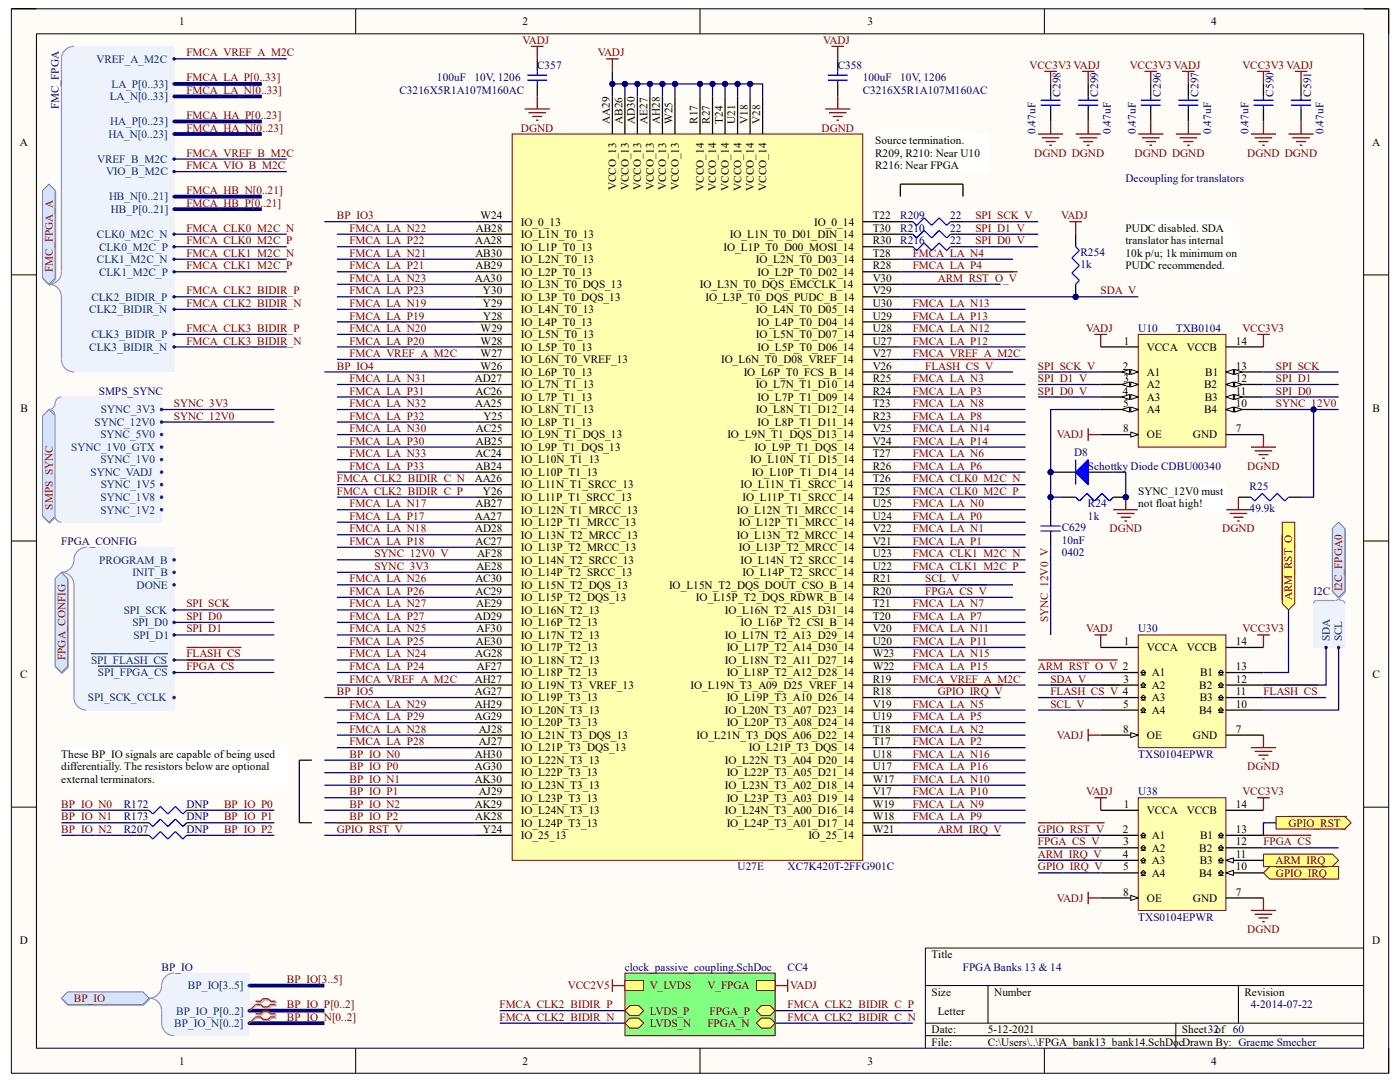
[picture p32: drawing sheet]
<svg xmlns="http://www.w3.org/2000/svg" width="279mm" height="216mm" viewBox="0 0 279 216" stroke-linecap="round" stroke-linejoin="round" font-family="sans-serif">
<defs><g id="words">
<g font-size="2.2">
<text x="35.7" y="5">1</text>
<text x="104.3" y="5">2</text>
<text x="173.1" y="5">3</text>
<text x="241.7" y="5">4</text>
<text x="3.9" y="29.1">A</text>
<text x="121.7" y="24.7" transform="rotate(-90 121.7 24.7)">AA29</text>
<text x="124.2" y="24.7" transform="rotate(-90 124.2 24.7)">AB26</text>
<text x="126.7" y="24.7" transform="rotate(-90 126.7 24.7)">AD30</text>
<text x="129.2" y="24.7" transform="rotate(-90 129.2 24.7)">AE27</text>
<text x="131.7" y="24.7" transform="rotate(-90 131.7 24.7)">AH28</text>
<text x="134.2" y="24.7" transform="rotate(-90 134.2 24.7)">W25</text>
<text x="139.2" y="24.7" transform="rotate(-90 139.2 24.7)">R17</text>
<text x="141.7" y="24.7" transform="rotate(-90 141.7 24.7)">R27</text>
<text x="144.2" y="24.7" transform="rotate(-90 144.2 24.7)">T24</text>
<text x="146.7" y="24.7" transform="rotate(-90 146.7 24.7)">U21</text>
<text x="149.2" y="24.7" transform="rotate(-90 149.2 24.7)">V18</text>
<text x="151.7" y="24.7" transform="rotate(-90 151.7 24.7)">V28</text>
<text x="174.7" y="28.7">Source termination.</text>
<text x="273.8" y="29.1">A</text>
<text x="174.7" y="31.2">R209, R210: Near U10</text>
<text x="174.7" y="33.7">R216: Near FPGA</text>
<text x="123" y="38" transform="rotate(-90 123 38)">VCCO_13</text>
<text x="125.5" y="38" transform="rotate(-90 125.5 38)">VCCO_13</text>
<text x="128" y="38" transform="rotate(-90 128 38)">VCCO_13</text>
<text x="130.5" y="38" transform="rotate(-90 130.5 38)">VCCO_13</text>
<text x="133" y="38" transform="rotate(-90 133 38)">VCCO_13</text>
<text x="135.5" y="38" transform="rotate(-90 135.5 38)">VCCO_13</text>
<text x="140.5" y="38.1" transform="rotate(-90 140.5 38.1)">VCCO_14</text>
<text x="143" y="38.1" transform="rotate(-90 143 38.1)">VCCO_14</text>
<text x="145.5" y="38.1" transform="rotate(-90 145.5 38.1)">VCCO_14</text>
<text x="148" y="38.1" transform="rotate(-90 148 38.1)">VCCO_14</text>
<text x="150.5" y="38.1" transform="rotate(-90 150.5 38.1)">VCCO_14</text>
<text x="153" y="38.1" transform="rotate(-90 153 38.1)">VCCO_14</text>
<text x="95" y="46.2">AB28</text>
<text x="95.9" y="43.7">W24</text>
<text x="103.9" y="45">IO_0_13</text>
<text x="103.9" y="47.5">IO_L1N_T0_13</text>
<text x="145.7" y="47.5">IO_L1N_T0_D01_DIN_14</text>
<text x="162.5" y="45">IO_0_14</text>
<text x="174.2" y="43.7">T22</text>
<text x="174.2" y="46.2">T30</text>
<text x="224.6" y="46.2">PUDC disabled. SDA</text>
<text x="94.8" y="48.7">AA28</text>
<text x="94.9" y="51.2">AB30</text>
<text x="94.9" y="53.7">AB29</text>
<text x="103.9" y="50">IO_L1P_T0_13</text>
<text x="103.9" y="52.5">IO_L2N_T0_13</text>
<text x="144.4" y="50">IO_L1P_T0_D00_MOSI_14</text>
<text x="150.8" y="52.5">IO_L2N_T0_D03_14</text>
<text x="174.2" y="48.7">R30</text>
<text x="174.2" y="53.7">R28</text>
<text x="174.2" y="51.2">T28</text>
<text x="224.6" y="48.7">translator has internal</text>
<text x="224.6" y="51.2">10k p/u; 1k minimum on</text>
<text x="224.6" y="53.7">PUDC recommended.</text>
<text x="94.8" y="56.2">AA30</text>
<text x="96.4" y="58.8">Y30</text>
<text x="103.9" y="55">IO_L2P_T0_13</text>
<text x="103.9" y="60">IO_L3P_T0_DQS_13</text>
<text x="103.9" y="57.5">IO_L3N_T0_DQS_13</text>
<text x="139.7" y="57.5">IO_L3N_T0_DQS_EMCCLK_14</text>
<text x="140.8" y="60">IO_L3P_T0_DQS_PUDC_B_14</text>
<text x="151.2" y="55">IO_L2P_T0_D02_14</text>
<text x="174.2" y="58.8">V29</text>
<text x="174.2" y="56.2">V30</text>
<text x="96.4" y="61.3">Y29</text>
<text x="96.4" y="63.8">Y28</text>
<text x="103.9" y="65">IO_L4P_T0_13</text>
<text x="103.9" y="62.5">IO_L4N_T0_13</text>
<text x="150.8" y="62.5">IO_L4N_T0_D05_14</text>
<text x="151.2" y="65">IO_L4P_T0_D04_14</text>
<text x="174.2" y="63.8">U29</text>
<text x="174.2" y="61.3">U30</text>
<text x="95.9" y="68.7">W28</text>
<text x="95.9" y="66.3">W29</text>
<text x="95.9" y="71.2">W27</text>
<text x="103.9" y="70">IO_L5P_T0_13</text>
<text x="103.9" y="67.5">IO_L5N_T0_13</text>
<text x="150.8" y="67.5">IO_L5N_T0_D07_14</text>
<text x="151.2" y="70">IO_L5P_T0_D06_14</text>
<text x="174.2" y="68.7">U27</text>
<text x="174.2" y="66.3">U28</text>
<text x="174.2" y="71.2">V27</text>
<text x="224.3" y="68.7">1</text>
<text x="228.9" y="70">VCCA</text>
<text x="236.9" y="70">VCCB</text>
<text x="246.6" y="68.7">14</text>
<text x="94.8" y="76.2">AD27</text>
<text x="95.9" y="73.7">W26</text>
<text x="103.9" y="75">IO_L6P_T0_13</text>
<text x="103.9" y="72.5">IO_L6N_T0_VREF_13</text>
<text x="103.9" y="77.5">IO_L7N_T1_13</text>
<text x="143.9" y="72.5">IO_L6N_T0_D08_VREF_14</text>
<text x="148.4" y="75">IO_L6P_T0_FCS_B_14</text>
<text x="150.8" y="77.5">IO_L7N_T1_D10_14</text>
<text x="174.2" y="73.7">V26</text>
<text x="174.2" y="76.2">R25</text>
<text x="224.1" y="73.7">2</text>
<text x="224.2" y="76.2">3</text>
<text x="228.9" y="75">A1</text>
<text x="228.9" y="77.5">A2</text>
<text x="240.3" y="77.5">B2</text>
<text x="240.5" y="75">B1</text>
<text x="246.6" y="76.2">12</text>
<text x="246.6" y="73.7">13</text>
<text x="4.1" y="82.2">B</text>
<text x="94.8" y="81.2">AA25</text>
<text x="94.9" y="78.7">AC26</text>
<text x="96.5" y="83.7">Y25</text>
<text x="103.9" y="80">IO_L7P_T1_13</text>
<text x="103.9" y="82.5">IO_L8N_T1_13</text>
<text x="150.8" y="82.5">IO_L8N_T1_D12_14</text>
<text x="151.2" y="80">IO_L7P_T1_D09_14</text>
<text x="174.2" y="78.7">R24</text>
<text x="174.2" y="83.7">R23</text>
<text x="174.2" y="81.2">T23</text>
<text x="224.1" y="78.7">4</text>
<text x="224.2" y="81.2">5</text>
<text x="228.9" y="80">A3</text>
<text x="228.9" y="82.5">A4</text>
<text x="240.3" y="82.5">B4</text>
<text x="240.5" y="80">B3</text>
<text x="246.6" y="81.2">10</text>
<text x="246.6" y="78.7">11</text>
<text x="273.9" y="82.2">B</text>
<text x="95" y="88.7">AB25</text>
<text x="95" y="86.2">AC25</text>
<text x="103.9" y="85">IO_L8P_T1_13</text>
<text x="103.9" y="90">IO_L9P_T1_DQS_13</text>
<text x="103.9" y="87.5">IO_L9N_T1_DQS_13</text>
<text x="145.2" y="87.5">IO_L9N_T1_DQS_D13_14</text>
<text x="150.6" y="90">IO_L9P_T1_DQS_14</text>
<text x="151.2" y="85">IO_L8P_T1_D11_14</text>
<text x="174.2" y="88.7">V24</text>
<text x="174.2" y="86.2">V25</text>
<text x="224.2" y="86.2">8</text>
<text x="228.9" y="87.5">OE</text>
<text x="238.1" y="87.5">GND</text>
<text x="246.6" y="86.2">7</text>
<text x="94.9" y="93.7">AB24</text>
<text x="94.9" y="91.2">AC24</text>
<text x="103.9" y="95">IO_L10P_T1_13</text>
<text x="103.9" y="92.5">IO_L10N_T1_13</text>
<text x="149.7" y="92.5">IO_L10N_T1_D15_14</text>
<text x="150.1" y="95">IO_L10P_T1_D14_14</text>
<text x="174.2" y="93.7">R26</text>
<text x="174.2" y="91.2">T27</text>
<text x="94.8" y="96.2">AA26</text>
<text x="94.9" y="101.2">AB27</text>
<text x="96.4" y="98.7">Y26</text>
<text x="103.9" y="99.9">IO_L11P_T1_SRCC_13</text>
<text x="103.9" y="97.5">IO_L11N_T1_SRCC_13</text>
<text x="147.8" y="97.5">IO_L11N_T1_SRCC_14</text>
<text x="148.2" y="99.9">IO_L11P_T1_SRCC_14</text>
<text x="174.2" y="98.7">T25</text>
<text x="174.2" y="96.2">T26</text>
<text x="174.2" y="101.2">U25</text>
<text x="227.2" y="98.7">SYNC_12V0 must</text>
<text x="227.2" y="101.2">not float high!</text>
<text x="94.8" y="103.7">AA27</text>
<text x="94.8" y="106.2">AD28</text>
<text x="103.9" y="105">IO_L12P_T1_MRCC_13</text>
<text x="103.9" y="102.5">IO_L12N_T1_MRCC_13</text>
<text x="103.9" y="107.5">IO_L13N_T2_MRCC_13</text>
<text x="147.1" y="102.5">IO_L12N_T1_MRCC_14</text>
<text x="147.1" y="107.5">IO_L13N_T2_MRCC_14</text>
<text x="147.4" y="105">IO_L12P_T1_MRCC_14</text>
<text x="174.2" y="103.7">U24</text>
<text x="174.2" y="106.2">V22</text>
<text x="94.9" y="108.7">AC27</text>
<text x="95.1" y="113.7">AE28</text>
<text x="95.2" y="111.2">AF28</text>
<text x="103.9" y="110">IO_L13P_T2_MRCC_13</text>
<text x="103.9" y="112.5">IO_L14N_T2_SRCC_13</text>
<text x="147.4" y="110">IO_L13P_T2_MRCC_14</text>
<text x="147.8" y="112.5">IO_L14N_T2_SRCC_14</text>
<text x="174.2" y="108.7">V21</text>
<text x="174.2" y="113.7">U22</text>
<text x="174.2" y="111.2">U23</text>
<text x="94.9" y="116.2">AC30</text>
<text x="94.9" y="118.7">AC29</text>
<text x="103.9" y="115">IO_L14P_T2_SRCC_13</text>
<text x="103.9" y="120">IO_L15P_T2_DQS_13</text>
<text x="103.9" y="117.5">IO_L15N_T2_DQS_13</text>
<text x="133.5" y="117.5">IO_L15N_T2_DQS_DOUT_CSO_B_14</text>
<text x="138.9" y="120">IO_L15P_T2_DQS_RDWR_B_14</text>
<text x="148.2" y="115">IO_L14P_T2_SRCC_14</text>
<text x="174.2" y="118.7">R20</text>
<text x="174.2" y="116.2">R21</text>
<text x="94.8" y="123.7">AD29</text>
<text x="95" y="121.2">AE29</text>
<text x="103.9" y="125">IO_L16P_T2_13</text>
<text x="103.9" y="122.5">IO_L16N_T2_13</text>
<text x="144.7" y="122.5">IO_L16N_T2_A15_D31_14</text>
<text x="147.8" y="125">IO_L16P_T2_CSI_B_14</text>
<text x="174.2" y="123.7">T20</text>
<text x="174.2" y="121.2">T21</text>
<text x="94.8" y="131.2">AG28</text>
<text x="95" y="128.7">AE30</text>
<text x="95.1" y="126.2">AF30</text>
<text x="103.9" y="130">IO_L17P_T2_13</text>
<text x="103.9" y="127.5">IO_L17N_T2_13</text>
<text x="144.7" y="127.5">IO_L17N_T2_A13_D29_14</text>
<text x="145" y="130">IO_L17P_T2_A14_D30_14</text>
<text x="174.2" y="128.7">U20</text>
<text x="174.2" y="126.2">V20</text>
<text x="174.2" y="131.2">W23</text>
<text x="224.3" y="128.7">1</text>
<text x="228.9" y="130">VCCA</text>
<text x="236.9" y="130">VCCB</text>
<text x="246.6" y="128.7">14</text>
<text x="4" y="135.3">C</text>
<text x="94.8" y="136.2">AH27</text>
<text x="95.2" y="133.7">AF27</text>
<text x="103.9" y="135">IO_L18P_T2_13</text>
<text x="103.9" y="132.5">IO_L18N_T2_13</text>
<text x="103.9" y="137.5">IO_L19N_T3_VREF_13</text>
<text x="137.8" y="137.5">IO_L19N_T3_A09_D25_VREF_14</text>
<text x="144.7" y="132.5">IO_L18N_T2_A11_D27_14</text>
<text x="145" y="135">IO_L18P_T2_A12_D28_14</text>
<text x="174.2" y="133.7">W22</text>
<text x="174.2" y="136.2">R19</text>
<text x="224.2" y="136.2">3</text>
<text x="229.9" y="135">A1</text>
<text x="229.9" y="137.5">A2</text>
<text x="239.4" y="137.5">B2</text>
<text x="239.5" y="135">B1</text>
<text x="246.6" y="136.2">12</text>
<text x="246.6" y="133.7">13</text>
<text x="273.9" y="135.3">C</text>
<text x="94.8" y="138.7">AG27</text>
<text x="94.8" y="143.7">AG29</text>
<text x="94.8" y="141.2">AH29</text>
<text x="103.9" y="140">IO_L19P_T3_13</text>
<text x="103.9" y="142.5">IO_L20N_T3_13</text>
<text x="144.7" y="142.5">IO_L20N_T3_A07_D23_14</text>
<text x="145" y="140">IO_L19P_T3_A10_D26_14</text>
<text x="174.2" y="138.7">R18</text>
<text x="174.2" y="143.7">U19</text>
<text x="174.2" y="141.2">V19</text>
<text x="224.2" y="141.2">5</text>
<text x="229.9" y="140">A3</text>
<text x="229.9" y="142.5">A4</text>
<text x="239.3" y="142.5">B4</text>
<text x="239.4" y="140">B3</text>
<text x="246.6" y="141.2">10</text>
<text x="246.6" y="138.7">11</text>
<text x="95.5" y="148.7">AJ27</text>
<text x="95.5" y="146.2">AJ28</text>
<text x="103.9" y="144.9">IO_L20P_T3_13</text>
<text x="103.9" y="149.9">IO_L21P_T3_DQS_13</text>
<text x="103.9" y="147.4">IO_L21N_T3_DQS_13</text>
<text x="139" y="147.4">IO_L21N_T3_DQS_A06_D22_14</text>
<text x="145" y="144.9">IO_L20P_T3_A08_D24_14</text>
<text x="149.4" y="149.9">IO_L21P_T3_DQS_14</text>
<text x="174.2" y="148.7">T17</text>
<text x="174.2" y="146.2">T18</text>
<text x="224.2" y="146.2">8</text>
<text x="228.9" y="147.4">OE</text>
<text x="238.1" y="147.4">GND</text>
<text x="246.6" y="146.2">7</text>
<text x="12.2" y="151.2">These BP_IO signals are capable of being used</text>
<text x="12.2" y="153.7">differentially. The resistors below are optional</text>
<text x="94.8" y="153.7">AG30</text>
<text x="94.8" y="151.2">AH30</text>
<text x="103.9" y="154.9">IO_L22P_T3_13</text>
<text x="103.9" y="152.4">IO_L22N_T3_13</text>
<text x="144.7" y="152.4">IO_L22N_T3_A04_D20_14</text>
<text x="145" y="154.9">IO_L22P_T3_A05_D21_14</text>
<text x="174.2" y="153.7">U17</text>
<text x="174.2" y="151.2">U18</text>
<text x="12.2" y="156.2">external terminators.</text>
<text x="94.8" y="156.2">AK30</text>
<text x="94.8" y="161.2">AK29</text>
<text x="95.5" y="158.7">AJ29</text>
<text x="103.9" y="159.9">IO_L23P_T3_13</text>
<text x="103.9" y="157.4">IO_L23N_T3_13</text>
<text x="144.7" y="157.4">IO_L23N_T3_A02_D18_14</text>
<text x="145" y="159.9">IO_L23P_T3_A03_D19_14</text>
<text x="174.2" y="158.7">V17</text>
<text x="174.2" y="156.2">W17</text>
<text x="174.2" y="161.2">W19</text>
<text x="224.3" y="161.2">1</text>
<text x="246.6" y="161.2">14</text>
<text x="94.8" y="163.7">AK28</text>
<text x="96.4" y="166.2">Y24</text>
<text x="103.9" y="164.9">IO_L24P_T3_13</text>
<text x="103.9" y="162.4">IO_L24N_T3_13</text>
<text x="103.9" y="167.4">IO_25_13</text>
<text x="144.7" y="162.4">IO_L24N_T3_A00_D16_14</text>
<text x="145" y="164.9">IO_L24P_T3_A01_D17_14</text>
<text x="161.3" y="167.4">IO_25_14</text>
<text x="174.2" y="163.7">W18</text>
<text x="174.2" y="166.2">W21</text>
<text x="224.1" y="166.2">2</text>
<text x="228.9" y="162.4">VCCA</text>
<text x="229.9" y="167.4">A1</text>
<text x="236.9" y="162.4">VCCB</text>
<text x="239.5" y="167.4">B1</text>
<text x="246.6" y="166.2">13</text>
<text x="224.1" y="171.2">4</text>
<text x="224.2" y="173.7">5</text>
<text x="224.2" y="168.7">3</text>
<text x="229.9" y="169.9">A2</text>
<text x="229.9" y="172.4">A3</text>
<text x="239.4" y="169.9">B2</text>
<text x="239.4" y="172.4">B3</text>
<text x="246.6" y="173.7">10</text>
<text x="246.6" y="171.2">11</text>
<text x="246.6" y="168.7">12</text>
<text x="224.2" y="178.7">8</text>
<text x="228.9" y="179.9">OE</text>
<text x="229.9" y="174.9">A4</text>
<text x="238.1" y="179.9">GND</text>
<text x="239.3" y="174.9">B4</text>
<text x="246.6" y="178.7">7</text>
<text x="4" y="188.4">D</text>
<text x="185.9" y="191.2">Title</text>
<text x="273.9" y="188.4">D</text>
<text x="185.9" y="198.7">Size</text>
<text x="187.2" y="202.4">Letter</text>
<text x="198.4" y="198.7">Number</text>
<text x="248.4" y="198.7">Revision</text>
<text x="185.9" y="206.2">Date:</text>
<text x="185.9" y="208.7">File:</text>
<text x="197.1" y="208.7">C:\Users\..\FPGA_bank13_bank14.SchDocDrawn By: Graeme Smecher</text>
<text x="197.1" y="206.2">5-12-2021</text>
<text x="235.9" y="206.2">Sheet32of 60</text>
<text x="35.7" y="212.4">1</text>
<text x="104.3" y="212.4">2</text>
<text x="173.1" y="212.4">3</text>
<text x="241.7" y="212.4">4</text>
</g>
<g font-size="2.2" fill="#800000">
<text x="37.2" y="11.3">FMCA_VREF_A_M2C</text>
<text x="104.3" y="8.8">VADJ</text>
<text x="119.3" y="11.3">VADJ</text>
<text x="164.3" y="8.8">VADJ</text>
<text x="37.2" y="16.3">FMCA_LA_P[0..33]</text>
<text x="205.5" y="13.8">VCC3V3 VADJ</text>
<text x="225.5" y="13.8">VCC3V3 VADJ</text>
<text x="247.9" y="13.8">VCC3V3 VADJ</text>
<text x="37.2" y="18.8">FMCA_LA_N[0..33]</text>
<text x="37.2" y="23.7">FMCA_HA_P[0..23]</text>
<text x="37.2" y="26.2">FMCA_HA_N[0..23]</text>
<text x="104" y="26.2">DGND</text>
<text x="164" y="26.2">DGND</text>
<text x="37.2" y="31.2">FMCA_VREF_B_M2C</text>
<text x="37.2" y="33.7">FMCA_VIO_B_M2C</text>
<text x="206.4" y="31.2">DGND DGND</text>
<text x="226.4" y="31.2">DGND DGND</text>
<text x="248.9" y="31.2">DGND DGND</text>
<text x="37.2" y="38.7">FMCA_HB_N[0..21]</text>
<text x="37.2" y="41.2">FMCA_HB_P[0..21]</text>
<text x="37.2" y="46.2">FMCA_CLK0_M2C_N</text>
<text x="67.2" y="43.7">BP_IO3</text>
<text x="69.7" y="46.2">FMCA_LA_N22</text>
<text x="194.6" y="46.2">SPI_D1_V</text>
<text x="194.6" y="43.7">SPI_SCK_V</text>
<text x="211.8" y="43.7">VADJ</text>
<text x="37.2" y="51.2">FMCA_CLK1_M2C_N</text>
<text x="37.2" y="53.7">FMCA_CLK1_M2C_P</text>
<text x="37.2" y="48.7">FMCA_CLK0_M2C_P</text>
<text x="69.7" y="51.2">FMCA_LA_N21</text>
<text x="69.7" y="53.7">FMCA_LA_P21</text>
<text x="69.7" y="48.7">FMCA_LA_P22</text>
<text x="182.2" y="51.2">FMCA_LA_N4</text>
<text x="182.2" y="53.7">FMCA_LA_P4</text>
<text x="194.6" y="48.7">SPI_D0_V</text>
<text x="10.5" y="54.2" transform="rotate(-90 10.5 54.2)">FMC_FPGA_A</text>
<text x="37.2" y="58.8">FMCA_CLK2_BIDIR_P</text>
<text x="69.7" y="56.2">FMCA_LA_N23</text>
<text x="69.7" y="58.8">FMCA_LA_P23</text>
<text x="187.2" y="56.2">ARM_RST_O_V</text>
<text x="219.6" y="58.8">SDA_V</text>
<text x="37.2" y="61.3">FMCA_CLK2_BIDIR_N</text>
<text x="69.7" y="61.3">FMCA_LA_N19</text>
<text x="69.7" y="63.8">FMCA_LA_P19</text>
<text x="182.2" y="61.3">FMCA_LA_N13</text>
<text x="182.2" y="63.8">FMCA_LA_P13</text>
<text x="37.2" y="66.3">FMCA_CLK3_BIDIR_P</text>
<text x="37.2" y="68.7">FMCA_CLK3_BIDIR_N</text>
<text x="69.7" y="66.3">FMCA_LA_N20</text>
<text x="69.7" y="68.7">FMCA_LA_P20</text>
<text x="69.7" y="71.2">FMCA_VREF_A_M2C</text>
<text x="182.2" y="71.2">FMCA_VREF_A_M2C</text>
<text x="182.2" y="66.3">FMCA_LA_N12</text>
<text x="182.2" y="68.7">FMCA_LA_P12</text>
<text x="216.7" y="66.3">VADJ</text>
<text x="247.9" y="66.3">VCC3V3</text>
<text x="67.2" y="73.7">BP_IO4</text>
<text x="69.7" y="76.2">FMCA_LA_N31</text>
<text x="182.2" y="76.2">FMCA_LA_N3</text>
<text x="184.7" y="73.7">FLASH_CS_V</text>
<text x="207.1" y="76.2">SPI_D1_V</text>
<text x="207.1" y="73.7">SPI_SCK_V</text>
<text x="254.6" y="73.7">SPI_SCK</text>
<text x="254.6" y="76.2">SPI_D1</text>
<text x="34.7" y="83.7">SYNC_12V0</text>
<text x="34.7" y="81.2">SYNC_3V3</text>
<text x="69.7" y="78.7">FMCA_LA_P31</text>
<text x="69.7" y="81.2">FMCA_LA_N32</text>
<text x="69.7" y="83.7">FMCA_LA_P32</text>
<text x="182.2" y="81.2">FMCA_LA_N8</text>
<text x="182.2" y="83.7">FMCA_LA_P8</text>
<text x="182.2" y="78.7">FMCA_LA_P3</text>
<text x="207.1" y="78.7">SPI_D0_V</text>
<text x="254.6" y="81.2">SYNC_12V0</text>
<text x="254.6" y="78.7">SPI_D0</text>
<text x="69.7" y="86.2">FMCA_LA_N30</text>
<text x="69.7" y="88.7">FMCA_LA_P30</text>
<text x="182.2" y="86.2">FMCA_LA_N14</text>
<text x="182.2" y="88.7">FMCA_LA_P14</text>
<text x="210.9" y="87.5">VADJ</text>
<text x="69.7" y="91.2">FMCA_LA_N33</text>
<text x="69.7" y="93.7">FMCA_LA_P33</text>
<text x="182.2" y="91.2">FMCA_LA_N6</text>
<text x="182.2" y="93.7">FMCA_LA_P6</text>
<text x="248.9" y="93.7">DGND</text>
<text x="10.5" y="101.7" transform="rotate(-90 10.5 101.7)">SMPS_SYNC</text>
<text x="67.2" y="96.2">FMCA_CLK2_BIDIR_C_N</text>
<text x="67.2" y="98.7">FMCA_CLK2_BIDIR_C_P</text>
<text x="69.7" y="101.2">FMCA_LA_N17</text>
<text x="182.2" y="98.7">FMCA_CLK0_M2C_P</text>
<text x="182.2" y="101.2">FMCA_LA_N0</text>
<text x="182.2" y="96.2">FMCA_CLK0_M2C_N</text>
<text x="69.7" y="103.7">FMCA_LA_P17</text>
<text x="69.7" y="106.2">FMCA_LA_N18</text>
<text x="182.2" y="103.7">FMCA_LA_P0</text>
<text x="182.2" y="106.2">FMCA_LA_N1</text>
<text x="221.4" y="106.2">DGND</text>
<text x="243.9" y="106.2">DGND</text>
<text x="69.7" y="108.7">FMCA_LA_P18</text>
<text x="74.7" y="113.7">SYNC_3V3</text>
<text x="74.7" y="111.2">SYNC_12V0_V</text>
<text x="182.2" y="108.7">FMCA_LA_P1</text>
<text x="182.2" y="113.7">FMCA_CLK1_M2C_P</text>
<text x="182.2" y="111.2">FMCA_CLK1_M2C_N</text>
<text x="69.7" y="118.7">FMCA_LA_P26</text>
<text x="69.7" y="116.2">FMCA_LA_N26</text>
<text x="184.7" y="118.7">FPGA_CS_V</text>
<text x="184.7" y="116.2">SCL_V</text>
<text x="257.9" y="119.8" transform="rotate(-90 257.9 119.8)">ARM_RST_O</text>
<text x="267.9" y="118" transform="rotate(-90 267.9 118)">I2C_FPGA0</text>
<text x="37.2" y="121.2">SPI_SCK</text>
<text x="37.2" y="123.7">SPI_D0</text>
<text x="69.7" y="121.2">FMCA_LA_N27</text>
<text x="69.7" y="123.7">FMCA_LA_P27</text>
<text x="182.2" y="121.2">FMCA_LA_N7</text>
<text x="182.2" y="123.7">FMCA_LA_P7</text>
<text x="209.2" y="124.2" transform="rotate(-90 209.2 124.2)">SYNC_12V0_V</text>
<text x="13" y="131.7" transform="rotate(-90 13 131.7)">FPGA_CONFIG</text>
<text x="37.2" y="126.2">SPI_D1</text>
<text x="37.2" y="131.2">FLASH_CS</text>
<text x="69.7" y="131.2">FMCA_LA_N24</text>
<text x="69.7" y="126.2">FMCA_LA_N25</text>
<text x="69.7" y="128.7">FMCA_LA_P25</text>
<text x="182.2" y="131.2">FMCA_LA_N15</text>
<text x="182.2" y="126.2">FMCA_LA_N11</text>
<text x="182.2" y="128.7">FMCA_LA_P11</text>
<text x="216.7" y="126.2">VADJ</text>
<text x="247.9" y="126.2">VCC3V3</text>
<text x="37.2" y="133.7">FPGA_CS</text>
<text x="69.7" y="133.7">FMCA_LA_P24</text>
<text x="69.7" y="136.2">FMCA_VREF_A_M2C</text>
<text x="182.2" y="133.7">FMCA_LA_P15</text>
<text x="182.2" y="136.2">FMCA_VREF_A_M2C</text>
<text x="207.1" y="133.7">ARM_RST_O_V 2</text>
<text x="209.6" y="136.2">SDA_V</text>
<text x="67.2" y="138.7">BP_IO5</text>
<text x="69.7" y="141.2">FMCA_LA_N29</text>
<text x="69.7" y="143.7">FMCA_LA_P29</text>
<text x="182.2" y="143.7">FMCA_LA_P5</text>
<text x="182.2" y="141.2">FMCA_LA_N5</text>
<text x="187.2" y="138.7">GPIO_IRQ_V</text>
<text x="209.6" y="138.7">FLASH_CS_V 4</text>
<text x="209.6" y="141.2">SCL_V</text>
<text x="252.1" y="138.7">FLASH_CS</text>
<text x="69.7" y="146.2">FMCA_LA_N28</text>
<text x="69.7" y="148.7">FMCA_LA_P28</text>
<text x="182.2" y="146.2">FMCA_LA_N2</text>
<text x="182.2" y="148.7">FMCA_LA_P2</text>
<text x="210.9" y="147.4">VADJ</text>
<text x="69.7" y="153.7">BP_IO_P0</text>
<text x="69.7" y="151.2">BP_IO_N0</text>
<text x="182.2" y="153.7">FMCA_LA_P16</text>
<text x="182.2" y="151.2">FMCA_LA_N16</text>
<text x="248.9" y="153.7">DGND</text>
<text x="12.2" y="161.2">BP_IO_N0</text>
<text x="44.7" y="161.2">BP_IO_P0</text>
<text x="69.7" y="158.7">BP_IO_P1</text>
<text x="69.7" y="156.2">BP_IO_N1</text>
<text x="69.7" y="161.2">BP_IO_N2</text>
<text x="182.2" y="161.2">FMCA_LA_N9</text>
<text x="182.2" y="156.2">FMCA_LA_N10</text>
<text x="182.2" y="158.7">FMCA_LA_P10</text>
<text x="216.7" y="158.7">VADJ</text>
<text x="247.9" y="158.7">VCC3V3</text>
<text x="12.2" y="163.7">BP_IO_N1</text>
<text x="12.2" y="166.2">BP_IO_N2</text>
<text x="44.7" y="163.7">BP_IO_P1</text>
<text x="44.7" y="166.2">BP_IO_P2</text>
<text x="67.2" y="166.2">GPIO_RST_V</text>
<text x="69.7" y="163.7">BP_IO_P2</text>
<text x="182.2" y="163.7">FMCA_LA_P9</text>
<text x="187.2" y="166.2">ARM_IRQ_V</text>
<text x="207.1" y="166.2">GPIO_RST_V</text>
<text x="257.1" y="164.9">GPIO_RST_</text>
<text x="207.1" y="168.7">FPGA_CS_V</text>
<text x="207.1" y="171.2">ARM_IRQ_V</text>
<text x="207.1" y="173.7">GPIO_IRQ_V</text>
<text x="252.1" y="168.7">FPGA_CS</text>
<text x="254.6" y="172.4">ARM_IRQ</text>
<text x="210.9" y="179.9">VADJ</text>
<text x="254.6" y="174.9">GPIO_IRQ</text>
<text x="248.9" y="186.2">DGND</text>
<text x="57.2" y="196.2">BP_IO[3..5]</text>
<text x="113.3" y="197.4">VCC2V5</text>
<text x="129.7" y="197.4">V_LVDS</text>
<text x="141.2" y="197.4">V_FPGA</text>
<text x="157.7" y="197.4">VADJ</text>
<text x="14.7" y="199.9">BP_IO</text>
<text x="57.2" y="201.2">BP_IO_P[0..2]</text>
<text x="57.2" y="203.7">BP_IO_N[0..2]</text>
<text x="99.7" y="201.2">FMCA_CLK2_BIDIR_P</text>
<text x="99.7" y="203.7">FMCA_CLK2_BIDIR_N</text>
<text x="129.7" y="202.4">LVDS_P</text>
<text x="141.6" y="202.4">FPGA_P</text>
<text x="157.2" y="203.7">FMCA_CLK2_BIDIR_C_N</text>
<text x="157.2" y="201.2">FMCA_CLK2_BIDIR_C_P</text>
<text x="129.7" y="204.9">LVDS_N</text>
<text x="141.2" y="204.9">FPGA_N</text>
</g>
<g font-size="2.2" fill="#003a70">
<text x="19.3" y="12.5">VREF_A_M2C</text>
<text x="22.3" y="17.5">LA_P[0..33]</text>
<text x="21.9" y="20">LA_N[0..33]</text>
<text x="21.6" y="27.5">HA_N[0..23]</text>
<text x="22" y="25">HA_P[0..23]</text>
<text x="19.4" y="32.5">VREF_B_M2C</text>
<text x="21.2" y="35">VIO_B_M2C</text>
<text x="21.8" y="40">HB_N[0..21]</text>
<text x="19.3" y="47.5">CLK0_M2C_N</text>
<text x="22.1" y="42.5">HB_P[0..21]</text>
<text x="19.3" y="52.5">CLK1_M2C_N</text>
<text x="19.8" y="50">CLK0_M2C_P</text>
<text x="18.2" y="60">CLK2_BIDIR_P</text>
<text x="19.8" y="55">CLK1_M2C_P</text>
<text x="17.8" y="62.5">CLK2_BIDIR_N</text>
<text x="17.8" y="70">CLK3_BIDIR_N</text>
<text x="18.2" y="67.5">CLK3_BIDIR_P</text>
<text x="20.2" y="82.5">SYNC_3V3</text>
<text x="14.2" y="90">SYNC_1V0_GTX</text>
<text x="18.9" y="85">SYNC_12V0</text>
<text x="20" y="87.5">SYNC_5V0</text>
<text x="18.1" y="95">SYNC_VADJ</text>
<text x="20" y="92.5">SYNC_1V0</text>
<text x="20.1" y="99.9">SYNC_1V8</text>
<text x="20.1" y="97.5">SYNC_1V5</text>
<text x="20" y="102.5">SYNC_1V2</text>
<text x="19.8" y="112.5">PROGRAM_B</text>
<text x="26.5" y="115">INIT_B</text>
<text x="27.3" y="117.5">DONE</text>
<text x="24.7" y="122.5">SPI_SCK</text>
<text x="26.4" y="125">SPI_D0</text>
<text x="26.6" y="127.5">SPI_D1</text>
<text x="265.4" y="127.9" transform="rotate(-90 265.4 127.9)">SDA</text>
<text x="267.9" y="127.9" transform="rotate(-90 267.9 127.9)">SCL</text>
<text x="18.2" y="132.5">SPI_FLASH_CS</text>
<text x="19.6" y="135">SPI_FPGA_CS</text>
<text x="17.5" y="140">SPI_SCK_CCLK</text>
<text x="37.5" y="197.4">BP_IO[3..5]</text>
<text x="35.1" y="202.4">BP_IO_P[0..2]</text>
<text x="34.8" y="204.9">BP_IO_N[0..2]</text>
</g>
<g font-size="2.2" fill="#000080">
<text x="87.2" y="16.3">100uF</text>
<text x="94.7" y="16.3">10V, 1206</text>
<text x="107.2" y="13.8">C357</text>
<text x="167.2" y="13.8">C358</text>
<text x="172.2" y="16.3">100uF</text>
<text x="179.7" y="16.3">10V, 1206</text>
<text x="11.8" y="21.8" transform="rotate(-90 11.8 21.8)">FMC_FPGA</text>
<text x="79.7" y="18.8">C3216X5R1A107M160AC</text>
<text x="172.2" y="18.8">C3216X5R1A107M160AC</text>
<text x="211.7" y="19.3" transform="rotate(-90 211.7 19.3)">C298</text>
<text x="219.2" y="19.3" transform="rotate(-90 219.2 19.3)">C299</text>
<text x="231.6" y="19.3" transform="rotate(-90 231.6 19.3)">C296</text>
<text x="239.2" y="19.3" transform="rotate(-90 239.2 19.3)">C297</text>
<text x="254.2" y="19.3" transform="rotate(-90 254.2 19.3)">C590</text>
<text x="261.7" y="19.3" transform="rotate(-90 261.7 19.3)">C591</text>
<text x="206.7" y="26.8" transform="rotate(-90 206.7 26.8)">0.47uF</text>
<text x="221.7" y="26.8" transform="rotate(-90 221.7 26.8)">0.47uF</text>
<text x="226.7" y="26.8" transform="rotate(-90 226.7 26.8)">0.47uF</text>
<text x="241.7" y="26.8" transform="rotate(-90 241.7 26.8)">0.47uF</text>
<text x="249.2" y="26.8" transform="rotate(-90 249.2 26.8)">0.47uF</text>
<text x="264.2" y="26.8" transform="rotate(-90 264.2 26.8)">0.47uF</text>
<text x="224.6" y="36.2">Decoupling for translators</text>
<text x="179.7" y="43.7">R209</text>
<text x="179.7" y="46.2">R210</text>
<text x="189.7" y="43.7">22</text>
<text x="189.7" y="46.2">22</text>
<text x="179.7" y="48.7">R216</text>
<text x="189.7" y="48.7">22</text>
<text x="215.6" y="53.5">1k</text>
<text x="215.6" y="51">R254</text>
<text x="227.2" y="66.3">U10</text>
<text x="234.7" y="66.3">TXB0104</text>
<text x="19.7" y="78.7">SMPS_SYNC</text>
<text x="214.4" y="91">D8</text>
<text x="217.1" y="93.7">Schottky Diode CDBU00340</text>
<text x="217.1" y="101.2">R24</text>
<text x="249.4" y="97.7">R25</text>
<text x="211.9" y="106">C629</text>
<text x="217.1" y="103.7">1k</text>
<text x="249.4" y="102.2">49.9k</text>
<text x="12.2" y="108.7">FPGA_CONFIG</text>
<text x="211.9" y="108.5">10nF</text>
<text x="211.9" y="111">0402</text>
<text x="262.1" y="118.7">I2C</text>
<text x="227.2" y="126.2">U30</text>
<text x="227.2" y="151.2">TXS0104EPWR</text>
<text x="24.7" y="161.2">R172</text>
<text x="37.2" y="161.2">DNP</text>
<text x="227.2" y="158.7">U38</text>
<text x="24.7" y="163.7">R173</text>
<text x="24.7" y="166.2">R207</text>
<text x="37.2" y="163.7">DNP</text>
<text x="37.2" y="166.2">DNP</text>
<text x="147.2" y="173.7">U27E</text>
<text x="157.2" y="173.7">XC7K420T-2FFG901C</text>
<text x="227.2" y="183.7">TXS0104EPWR</text>
<text x="32.2" y="193.7">BP_IO</text>
<text x="124.7" y="193.7">clock_passive_coupling.SchDoc</text>
<text x="157.2" y="193.7">CC4</text>
<text x="192.2" y="193.7">FPGA Banks 13 &amp; 14</text>
<text x="249.6" y="201.2">4-2014-07-22</text>
</g>
</g></defs>
<path d="M2.3 1.8h274.8v212.4h-274.8z" fill-rule="evenodd" fill="#fffcf8"/>
<path d="M2.3 1.8h274.8v212.4h-274.8z" fill="none" stroke="#000" stroke-width=".2"/>
<path d="M7.3 6.8h264.8v202.4h-264.8z" fill-rule="evenodd" fill="#fffcf8"/>
<g fill="none" stroke="#000" stroke-width=".2">
<path d="M2.3 1.8h5M7.3 6.8h264.8v202.4h-264.8zM71 1.8v4.9M139.7 1.8v4.9M208.4 1.8v5M272.1 1.8h5v5M2.3 54.9h5M272.1 54.9h5M2.3 107.9h5M272.1 107.9h5M2.3 161.1h5M272.1 161.1h5"/>
<path d="M184.7 196.7h87.4M197.2 196.7v7.5M247.2 196.7v7.5M272.1 189.2h-87.4v20M71 209.2v5M139.7 209.2v5M184.7 204.2h87.4M184.7 206.7h87.4M208.4 209.2v5M234.7 204.2v5M277.1 209.2v5"/>
</g>
<g fill="none" stroke="#000080" stroke-width=".25">
<path d="M122.2 16.7v2.5M67.2 46.7h27.5M67.2 49.2h27.5M67.2 51.7h27.5M67.2 54.2h27.5M67.2 56.7h27.5M67.2 59.2h27.5M67.2 61.7h27.5M67.2 64.2h27.5M67.2 66.7h27.5M67.2 69.2h27.5M67.2 71.7h27.5"/>
<path d="M67.2 76.7h27.5M67.2 79.2h27.5M179.7 61.7h25M179.7 64.2h25M179.7 66.7h25M179.7 69.2h25M179.7 76.7h25M179.7 79.2h25M179.7 71.7h25M67.2 81.7h27.5M67.2 84.2h27.5M67.2 86.7h27.5"/>
<path d="M67.2 89.2h27.5M67.2 91.7h27.5M67.2 94.2h27.5M67.2 96.7h27.5M67.2 99.2h27.5M179.7 81.7h25M179.7 84.2h25M179.7 86.7h25M179.7 89.2h25M179.7 91.7h25M179.7 94.2h25M179.7 96.7h25"/>
<path d="M179.7 99.2h25M67.2 101.7h27.5M67.2 104.2h27.5M67.2 106.7h27.5M67.2 109.2h27.5M67.2 111.7h27.5M67.2 114.2h27.5M67.2 116.7h27.5M67.2 119.2h27.5M179.7 101.7h25M179.7 104.2h25M179.7 106.7h25"/>
<path d="M179.7 109.2h25M179.7 111.7h25M179.7 114.2h25M67.2 121.7h27.5M67.2 124.2h27.5M67.2 126.7h27.5M67.2 129.2h27.5M67.2 131.7h27.5M67.2 134.2h27.5M67.2 136.7h27.5M179.7 121.7h25M179.7 124.2h25"/>
<path d="M179.7 126.7h25M179.7 129.2h25M179.7 131.7h25M179.7 134.2h25M179.7 136.7h25M67.2 141.7h27.5M67.2 144.2h27.5M67.2 146.7h27.5M67.2 149.2h27.5M179.7 141.7h25M179.7 144.2h25M179.7 146.7h25"/>
<path d="M179.7 149.2h25M179.7 151.7h25M179.7 154.2h25M179.7 156.7h25M179.7 159.2h25M179.7 161.7h25M179.7 164.2h25"/>
</g>
<path d="M121 11.7h2.5M122.2 11.7v2.5" fill="none" stroke="#800000" stroke-width=".25"/>
<circle cx="122.2" cy="16.7" r=".5" fill="#000080"/>
<circle cx="122.2" cy="16.7" r=".5" fill="none" stroke="#000080" stroke-width=".2"/>
<path d="M124.7 16.7v2.5" fill="none" stroke="#000080" stroke-width=".25"/>
<circle cx="124.7" cy="16.7" r=".5" fill="#000080"/>
<circle cx="124.7" cy="16.7" r=".5" fill="none" stroke="#000080" stroke-width=".2"/>
<path d="M127.2 16.7v2.5" fill="none" stroke="#000080" stroke-width=".25"/>
<circle cx="127.2" cy="16.7" r=".5" fill="#000080"/>
<circle cx="127.2" cy="16.7" r=".5" fill="none" stroke="#000080" stroke-width=".2"/>
<path d="M129.7 16.7v2.5" fill="none" stroke="#000080" stroke-width=".25"/>
<circle cx="129.7" cy="16.7" r=".5" fill="#000080"/>
<circle cx="129.7" cy="16.7" r=".5" fill="none" stroke="#000080" stroke-width=".2"/>
<path d="M132.2 16.7v2.5" fill="none" stroke="#000080" stroke-width=".25"/>
<circle cx="132.2" cy="16.7" r=".5" fill="#000080"/>
<circle cx="132.2" cy="16.7" r=".5" fill="none" stroke="#000080" stroke-width=".2"/>
<path d="M134.7 16.7v2.5" fill="none" stroke="#000080" stroke-width=".25"/>
<circle cx="134.7" cy="16.7" r=".5" fill="#000080"/>
<circle cx="134.7" cy="16.7" r=".5" fill="none" stroke="#000080" stroke-width=".2"/>
<path d="M139.7 16.7v2.5" fill="none" stroke="#000080" stroke-width=".25"/>
<circle cx="139.7" cy="16.7" r=".5" fill="#000080"/>
<circle cx="139.7" cy="16.7" r=".5" fill="none" stroke="#000080" stroke-width=".2"/>
<path d="M142.2 16.7v2.5" fill="none" stroke="#000080" stroke-width=".25"/>
<circle cx="142.2" cy="16.7" r=".5" fill="#000080"/>
<circle cx="142.2" cy="16.7" r=".5" fill="none" stroke="#000080" stroke-width=".2"/>
<path d="M144.7 16.7v2.5" fill="none" stroke="#000080" stroke-width=".25"/>
<circle cx="144.7" cy="16.7" r=".5" fill="#000080"/>
<circle cx="144.7" cy="16.7" r=".5" fill="none" stroke="#000080" stroke-width=".2"/>
<path d="M147.2 16.7v2.5" fill="none" stroke="#000080" stroke-width=".25"/>
<circle cx="147.2" cy="16.7" r=".5" fill="#000080"/>
<circle cx="147.2" cy="16.7" r=".5" fill="none" stroke="#000080" stroke-width=".2"/>
<path d="M149.7 16.7v2.5" fill="none" stroke="#000080" stroke-width=".25"/>
<circle cx="149.7" cy="16.7" r=".5" fill="#000080"/>
<circle cx="149.7" cy="16.7" r=".5" fill="none" stroke="#000080" stroke-width=".2"/>
<path d="M122.2 14.2v2.5h30v2.5" fill="none" stroke="#000080" stroke-width=".25"/>
<circle cx="122.2" cy="16.7" r=".5" fill="#000080"/>
<circle cx="122.2" cy="16.7" r=".5" fill="none" stroke="#000080" stroke-width=".2"/>
<circle cx="124.7" cy="16.7" r=".5" fill="#000080"/>
<circle cx="124.7" cy="16.7" r=".5" fill="none" stroke="#000080" stroke-width=".2"/>
<circle cx="127.2" cy="16.7" r=".5" fill="#000080"/>
<circle cx="127.2" cy="16.7" r=".5" fill="none" stroke="#000080" stroke-width=".2"/>
<circle cx="129.7" cy="16.7" r=".5" fill="#000080"/>
<circle cx="129.7" cy="16.7" r=".5" fill="none" stroke="#000080" stroke-width=".2"/>
<circle cx="132.2" cy="16.7" r=".5" fill="#000080"/>
<circle cx="132.2" cy="16.7" r=".5" fill="none" stroke="#000080" stroke-width=".2"/>
<circle cx="134.7" cy="16.7" r=".5" fill="#000080"/>
<circle cx="134.7" cy="16.7" r=".5" fill="none" stroke="#000080" stroke-width=".2"/>
<circle cx="139.7" cy="16.7" r=".5" fill="#000080"/>
<circle cx="139.7" cy="16.7" r=".5" fill="none" stroke="#000080" stroke-width=".2"/>
<circle cx="142.2" cy="16.7" r=".5" fill="#000080"/>
<circle cx="142.2" cy="16.7" r=".5" fill="none" stroke="#000080" stroke-width=".2"/>
<circle cx="144.7" cy="16.7" r=".5" fill="#000080"/>
<circle cx="144.7" cy="16.7" r=".5" fill="none" stroke="#000080" stroke-width=".2"/>
<circle cx="147.2" cy="16.7" r=".5" fill="#000080"/>
<circle cx="147.2" cy="16.7" r=".5" fill="none" stroke="#000080" stroke-width=".2"/>
<circle cx="149.7" cy="16.7" r=".5" fill="#000080"/>
<circle cx="149.7" cy="16.7" r=".5" fill="none" stroke="#000080" stroke-width=".2"/>
<path d="M8.6 38.2l1.3-1.2 1.2 1.2v17.5l-1.2 1.3-1.3-1.3z" fill-rule="evenodd" fill="#bac0ca"/>
<path d="M8.6 38.2l1.3-1.2 1.2 1.2v17.5l-1.2 1.3-1.3-1.3z" fill="none" stroke="#a6acb6" stroke-width=".2"/>
<path d="M8.5 38l1.3-1.3 1.2 1.3v17.5l-1.2 1.2-1.3-1.2z" fill-rule="evenodd" fill="#d5e4ff"/>
<path d="M8.5 38l1.3-1.3 1.2 1.3v17.5l-1.2 1.2-1.3-1.2z" fill="none" stroke="#71809b" stroke-width=".2"/>
<path d="M102.2 26.7h70v145h-70z" fill-rule="evenodd" fill="#ffffb0"/>
<path d="M102.2 26.7h70v145h-70z" fill="none" stroke="#800000" stroke-width=".2"/>
<g fill="none" stroke="#000" stroke-width=".25">
<path d="M122.2 19.2v7.5M124.7 19.2v7.5M127.2 19.2v7.5M129.7 19.2v7.5M132.2 19.2v7.5M134.7 19.2v7.5M139.7 19.2v7.5M142.2 19.2v7.5M144.7 19.2v7.5M147.2 19.2v7.5M149.7 19.2v7.5M152.2 19.2v7.5"/>
<path d="M94.7 44.2h7.5M94.7 49.2h7.5M94.7 46.7h7.5M94.7 54.2h7.5M94.7 51.7h7.5M94.7 59.2h7.5M94.7 56.7h7.5M172.2 44.2h7.5M172.2 49.2h7.5M172.2 46.7h7.5M172.2 54.2h7.5M172.2 51.7h7.5"/>
<path d="M172.2 59.2h7.5M172.2 56.7h7.5M94.7 64.2h7.5M94.7 61.7h7.5M94.7 69.2h7.5M94.7 66.7h7.5M94.7 74.2h7.5M94.7 71.7h7.5M94.7 79.2h7.5M94.7 76.7h7.5M172.2 64.2h7.5M172.2 61.7h7.5"/>
<path d="M172.2 69.2h7.5M172.2 66.7h7.5M172.2 79.2h7.5M172.2 76.7h7.5M172.2 74.2h7.5M172.2 71.7h7.5M94.7 84.2h7.5M94.7 81.7h7.5M94.7 89.2h7.5M94.7 86.7h7.5M94.7 94.2h7.5M94.7 91.7h7.5"/>
<path d="M94.7 99.2h7.5M94.7 96.7h7.5M172.2 84.2h7.5M172.2 81.7h7.5M172.2 89.2h7.5M172.2 86.7h7.5M172.2 94.2h7.5M172.2 91.7h7.5M172.2 99.2h7.5M172.2 96.7h7.5M94.7 104.2h7.5M94.7 101.7h7.5"/>
<path d="M94.7 109.2h7.5M94.7 106.7h7.5M94.7 114.2h7.5M94.7 111.7h7.5M94.7 119.2h7.5M94.7 116.7h7.5M172.2 104.2h7.5M172.2 101.7h7.5M172.2 109.2h7.5M172.2 106.7h7.5M172.2 114.2h7.5M172.2 111.7h7.5"/>
<path d="M172.2 119.2h7.5M172.2 116.7h7.5M94.7 124.2h7.5M94.7 121.7h7.5M94.7 129.2h7.5M94.7 126.7h7.5M94.7 134.2h7.5M94.7 131.7h7.5M94.7 139.2h7.5M94.7 136.7h7.5M172.2 124.2h7.5M172.2 121.7h7.5"/>
<path d="M172.2 129.2h7.5M172.2 126.7h7.5M172.2 134.2h7.5M172.2 131.7h7.5M172.2 139.2h7.5M172.2 136.7h7.5M94.7 144.2h7.5M94.7 141.7h7.5M94.7 149.2h7.5M94.7 146.7h7.5M94.7 154.2h7.5M94.7 151.7h7.5"/>
<path d="M94.7 159.2h7.5M94.7 156.7h7.5M172.2 144.2h7.5M172.2 141.7h7.5M172.2 149.2h7.5M172.2 146.7h7.5M172.2 154.2h7.5M172.2 151.7h7.5M172.2 156.7h7.5M172.2 159.2h7.5M94.7 164.2h7.5M94.7 161.7h7.5"/>
<path d="M94.7 166.7h7.5M172.2 164.2h7.5M172.2 166.7h7.5M172.2 161.7h7.5"/>
</g>
<path d="M179.7 59.2h47.5" fill="none" stroke="#000080" stroke-width=".25"/>
<circle cx="214.7" cy="59.2" r=".5" fill="#000080"/>
<circle cx="214.7" cy="59.2" r=".5" fill="none" stroke="#000080" stroke-width=".2"/>
<path d="M179.7 51.7h22.5M179.7 54.2h22.5M179.7 74.2h22.5M179.7 119.2h22.5" fill="none" stroke="#000080" stroke-width=".25"/>
<path d="M184.7 71.7h13.7M184.7 116.7h12.4" fill="none" stroke="#800000" stroke-width=".25"/>
<path d="M15.1 110.5l.9-1 1.3-.3h17.5v32.5h-17.5l-1.3-.3-.9-1-.3-1.2v-23.1l-.7-1.1-1.2-.8 1.2-.8 .7-1.1v-.6z" fill-rule="evenodd" fill="#edf2fb"/>
<path d="M15.1 110.5l.9-1 1.3-.3h17.5v32.5h-17.5l-1.3-.3-.9-1-.3-1.2v-23.1l-.7-1.1-1.2-.8 1.2-.8 .7-1.1v-.6z" fill="none" stroke="#edf2fb" stroke-width=".2"/>
<path d="M17.3 109.2a2.68 2.68 0 0 0-2.6 3.1 2.5 2.5 0 0 1-2.4 1.9 2.5 2.5 0 0 1 2.5 2.5v22.5a2.5 2.5 0 0 0 2.5 2.5" fill="none" stroke="#8f9ec9" stroke-width=".25"/>
<circle cx="34.7" cy="116.7" r=".25" fill="#003a70"/>
<circle cx="34.7" cy="116.7" r=".25" fill="none" stroke="#003a70" stroke-width=".2"/>
<circle cx="34.7" cy="111.7" r=".25" fill="#003a70"/>
<circle cx="34.7" cy="111.7" r=".25" fill="none" stroke="#003a70" stroke-width=".2"/>
<circle cx="34.7" cy="114.2" r=".25" fill="#003a70"/>
<circle cx="34.7" cy="114.2" r=".25" fill="none" stroke="#003a70" stroke-width=".2"/>
<circle cx="34.7" cy="121.7" r=".25" fill="#003a70"/>
<circle cx="34.7" cy="121.7" r=".25" fill="none" stroke="#003a70" stroke-width=".2"/>
<circle cx="34.7" cy="124.2" r=".25" fill="#003a70"/>
<circle cx="34.7" cy="124.2" r=".25" fill="none" stroke="#003a70" stroke-width=".2"/>
<circle cx="34.7" cy="126.7" r=".25" fill="#003a70"/>
<circle cx="34.7" cy="126.7" r=".25" fill="none" stroke="#003a70" stroke-width=".2"/>
<circle cx="34.7" cy="131.7" r=".25" fill="#003a70"/>
<circle cx="34.7" cy="131.7" r=".25" fill="none" stroke="#003a70" stroke-width=".2"/>
<path d="M18.2 130.4h15.3" fill="none" stroke="#003a70" stroke-width=".25"/>
<circle cx="34.7" cy="134.2" r=".25" fill="#003a70"/>
<circle cx="34.7" cy="134.2" r=".25" fill="none" stroke="#003a70" stroke-width=".2"/>
<path d="M19.6 132.9h13.9" fill="none" stroke="#003a70" stroke-width=".25"/>
<circle cx="34.7" cy="139.2" r=".25" fill="#003a70"/>
<circle cx="34.7" cy="139.2" r=".25" fill="none" stroke="#003a70" stroke-width=".2"/>
<path d="M11.1 115.7l1.3-1.3 1.2 1.3v17.5l-1.2 1.2-1.3-1.2z" fill-rule="evenodd" fill="#bac0ca"/>
<path d="M11.1 115.7l1.3-1.3 1.2 1.3v17.5l-1.2 1.2-1.3-1.2z" fill="none" stroke="#a6acb6" stroke-width=".2"/>
<path d="M11 115.4l1.3-1.2 1.2 1.2v17.5l-1.2 1.3-1.3-1.3z" fill-rule="evenodd" fill="#d5e4ff"/>
<path d="M11 115.4l1.3-1.2 1.2 1.2v17.5l-1.2 1.3-1.3-1.3z" fill="none" stroke="#71809b" stroke-width=".2"/>
<g fill="none" stroke="#000080" stroke-width=".25">
<path d="M64.7 44.2h30M64.7 74.2h30M34.8 121.7h19.9M34.8 124.2h19.9M34.8 126.7h19.9M34.8 131.7h19.9M34.8 134.2h19.9M64.7 139.2h30M179.7 139.2h20M64.7 151.7h30M64.7 154.2h30M64.7 156.7h30"/>
<path d="M64.7 159.2h30M64.7 166.7h30M64.7 161.7h30M64.7 164.2h30M179.7 166.7h20M207.2 169.2h12.5M252.1 169.2h15M99.7 201.7h25M99.7 204.2h25M154.7 201.7h27.5M154.7 204.2h27.5"/>
</g>
<g fill="none" stroke="#800000" stroke-width=".25">
<path d="M228.4 14.2h2.5M229.7 14.2v2.5M235.9 14.2h2.5M237.2 14.2v2.5M227.2 26.7h5M227.9 27.5h3.5M228.7 28.2h2M229.4 29h.5M229.7 24.2v2.5M234.7 26.7h5M235.4 27.5h3.5M236.2 28.2h2"/>
<path d="M236.9 29h.5M237.2 24.2v2.5M37.2 129.2h11M37.2 131.7h9.6M209.7 136.7h13.7M252.1 136.7h11M218.4 159.2h2.5M219.7 159.2v2.5M250.9 159.2h2.5M252.1 159.2v2.5M207.2 166.7h12.4M252.1 179.2v2.5"/>
<path d="M252.1 166.7h9.6M122.2 196.7h2.5M122.2 195.4v2.5M154.7 196.7h2.5M157.2 195.4v2.5M249.7 181.7h5M250.4 182.4h3.5M251.2 183.2h2M251.9 183.9h.5"/>
</g>
<path d="M229.7 16.7v2.6M237.2 16.7v2.6M229.7 21.7v2.5M237.2 21.7v2.5" fill="none" stroke="#000" stroke-width=".25"/>
<path d="M227.7 20h4M229.7 19.3v.7M235.2 20h4M237.2 19.3v.7M227.7 21h4M229.7 21v.7M235.2 21h4M237.2 21v.7" fill="none" stroke="#00f" stroke-width=".25"/>
<path d="M124.7 194.2h30v12.5h-30z" fill-rule="evenodd" fill="#80ff80"/>
<path d="M124.7 194.2h30v12.5h-30z" fill="none" stroke="#800000" stroke-width=".2"/>
<path d="M125.7 203.2h1.8l1 1-1 1h-1.8l-1-1z" fill-rule="evenodd" fill="#ffff80"/>
<path d="M125.7 203.2h1.8l1 1-1 1h-1.8l-1-1z" fill="none" stroke="#800000" stroke-width=".2"/>
<path d="M125.7 200.7h1.8l1 1-1 1h-1.8l-1-1z" fill-rule="evenodd" fill="#ffff80"/>
<path d="M125.7 200.7h1.8l1 1-1 1h-1.8l-1-1z" fill="none" stroke="#800000" stroke-width=".2"/>
<path d="M151.9 200.7h1.8l1 1-1 1h-1.8l-.9-1z" fill-rule="evenodd" fill="#ffff80"/>
<path d="M151.9 200.7h1.8l1 1-1 1h-1.8l-.9-1z" fill="none" stroke="#800000" stroke-width=".2"/>
<path d="M151.9 203.2h1.8l1 1-1 1h-1.8l-.9-1z" fill-rule="evenodd" fill="#ffff80"/>
<path d="M151.9 203.2h1.8l1 1-1 1h-1.8l-.9-1z" fill="none" stroke="#800000" stroke-width=".2"/>
<path d="M124.7 195.7h3.8v2h-3.8z" fill-rule="evenodd" fill="#ffff80"/>
<path d="M124.7 195.7h3.8v2h-3.8z" fill="none" stroke="#800000" stroke-width=".2"/>
<path d="M151 195.7h3.7v2h-3.7z" fill-rule="evenodd" fill="#ffff80"/>
<path d="M151 195.7h3.7v2h-3.7z" fill="none" stroke="#800000" stroke-width=".2"/>
<path d="M179.7 56.7h20M207.2 174.2h12.5" fill="none" stroke="#000080" stroke-width=".25"/>
<path d="M187.2 54.2h15.9M207.2 131.7h15.9" fill="none" stroke="#800000" stroke-width=".25"/>
<path d="M252.1 170.4h13.8l1.2 1.3-1.2 1.2h-13.8z" fill-rule="evenodd" fill="#ffff80"/>
<path d="M252.1 170.4h13.8l1.2 1.3-1.2 1.2h-13.8z" fill="none" stroke="#800000" stroke-width=".2"/>
<path d="M255.9 104.2h2.5v16.2l-1.2 1.3-1.3-1.3z" fill-rule="evenodd" fill="#ffff80"/>
<path d="M255.9 104.2h2.5v16.2l-1.2 1.3-1.3-1.3z" fill="none" stroke="#800000" stroke-width=".2"/>
<path d="M255.9 106.7v13.1" fill="none" stroke="#800000" stroke-width=".25"/>
<path d="M13.5 9.6l1.3-.4h20v65h-20l-1.3-.3-.9-.9-.3-1.3v-13.1l-.7-1-1.2-.9 1.2-.8 .7-1v-43.2l.3-1.2z" fill-rule="evenodd" fill="#edf2fb"/>
<path d="M13.5 9.6l1.3-.4h20v65h-20l-1.3-.3-.9-.9-.3-1.3v-13.1l-.7-1-1.2-.9 1.2-.8 .7-1v-43.2l.3-1.2z" fill="none" stroke="#edf2fb" stroke-width=".2"/>
<path d="M14.8 9.2a2.5 2.5 0 0 0-2.5 2.5v42.5a2.5 2.5 0 0 1-2.5 2.5 2.5 2.5 0 0 1 2.5 2.5v12.5a2.5 2.5 0 0 0 2.5 2.5" fill="none" stroke="#8f9ec9" stroke-width=".25"/>
<circle cx="34.7" cy="16.7" r=".25" fill="#003a70"/>
<circle cx="34.7" cy="16.7" r=".25" fill="none" stroke="#003a70" stroke-width=".2"/>
<circle cx="34.7" cy="19.2" r=".25" fill="#003a70"/>
<circle cx="34.7" cy="19.2" r=".25" fill="none" stroke="#003a70" stroke-width=".2"/>
<circle cx="34.7" cy="24.2" r=".25" fill="#003a70"/>
<circle cx="34.7" cy="24.2" r=".25" fill="none" stroke="#003a70" stroke-width=".2"/>
<circle cx="34.7" cy="26.7" r=".25" fill="#003a70"/>
<circle cx="34.7" cy="26.7" r=".25" fill="none" stroke="#003a70" stroke-width=".2"/>
<circle cx="34.7" cy="31.7" r=".25" fill="#003a70"/>
<circle cx="34.7" cy="31.7" r=".25" fill="none" stroke="#003a70" stroke-width=".2"/>
<circle cx="34.7" cy="34.2" r=".25" fill="#003a70"/>
<circle cx="34.7" cy="34.2" r=".25" fill="none" stroke="#003a70" stroke-width=".2"/>
<circle cx="34.7" cy="39.2" r=".25" fill="#003a70"/>
<circle cx="34.7" cy="39.2" r=".25" fill="none" stroke="#003a70" stroke-width=".2"/>
<circle cx="34.7" cy="41.7" r=".25" fill="#003a70"/>
<circle cx="34.7" cy="41.7" r=".25" fill="none" stroke="#003a70" stroke-width=".2"/>
<circle cx="34.7" cy="46.7" r=".25" fill="#003a70"/>
<circle cx="34.7" cy="46.7" r=".25" fill="none" stroke="#003a70" stroke-width=".2"/>
<circle cx="34.7" cy="51.7" r=".25" fill="#003a70"/>
<circle cx="34.7" cy="51.7" r=".25" fill="none" stroke="#003a70" stroke-width=".2"/>
<circle cx="34.7" cy="59.2" r=".25" fill="#003a70"/>
<circle cx="34.7" cy="59.2" r=".25" fill="none" stroke="#003a70" stroke-width=".2"/>
<circle cx="34.7" cy="66.7" r=".25" fill="#003a70"/>
<circle cx="34.7" cy="66.7" r=".25" fill="none" stroke="#003a70" stroke-width=".2"/>
<circle cx="34.7" cy="61.7" r=".25" fill="#003a70"/>
<circle cx="34.7" cy="61.7" r=".25" fill="none" stroke="#003a70" stroke-width=".2"/>
<circle cx="34.7" cy="69.2" r=".25" fill="#003a70"/>
<circle cx="34.7" cy="69.2" r=".25" fill="none" stroke="#003a70" stroke-width=".2"/>
<circle cx="34.7" cy="11.7" r=".25" fill="#003a70"/>
<circle cx="34.7" cy="11.7" r=".25" fill="none" stroke="#003a70" stroke-width=".2"/>
<circle cx="34.7" cy="49.2" r=".25" fill="#003a70"/>
<circle cx="34.7" cy="49.2" r=".25" fill="none" stroke="#003a70" stroke-width=".2"/>
<circle cx="34.7" cy="54.2" r=".25" fill="#003a70"/>
<circle cx="34.7" cy="54.2" r=".25" fill="none" stroke="#003a70" stroke-width=".2"/>
<path d="M34.8 11.7h22.4M34.8 31.7h22.4M34.8 34.2h22.4M34.8 46.7h22.4M34.8 51.7h22.4M34.8 59.2h22.4M34.8 61.7h22.4M34.8 66.7h22.4M34.8 69.2h22.4M179.7 116.7h22.5M207.2 134.2h12.5M207.2 136.7h12.5" fill="none" stroke="#000080" stroke-width=".25"/>
<path d="M34.8 16.7h17.4M34.8 19.2h17.4M34.8 24.2h17.4M34.8 26.7h17.4M34.8 39.2h17.4M34.8 41.7h17.4" fill="none" stroke="#000080" stroke-width=".75" stroke-linecap="butt"/>
<path d="M209.7 16.7v2.6M217.2 16.7v2.6M209.7 21.7v2.5M217.2 21.7v2.5" fill="none" stroke="#000" stroke-width=".25"/>
<path d="M207.7 20h4M209.7 19.3v.7M215.2 20h4M217.2 19.3v.7M207.7 21h4M209.7 21v.7M215.2 21h4M217.2 21v.7" fill="none" stroke="#00f" stroke-width=".25"/>
<g fill="none" stroke="#800000" stroke-width=".25">
<path d="M208.4 14.2h2.5M209.7 14.2v2.5M215.9 14.2h2.5M217.2 14.2v2.5M207.2 26.7h5M207.9 27.5h3.5M208.7 28.2h2M209.4 29h.5M209.7 24.2v2.5M214.7 26.7h5M215.4 27.5h3.5M216.2 28.2h2"/>
<path d="M216.9 29h.5M217.2 24.2v2.5M218.4 126.7h2.5M219.7 126.7v2.5M250.9 126.7h2.5M252.1 126.7v2.5M249.7 149.2h5M250.4 149.9h3.5M251.2 150.7h2M251.9 151.4h.5M252.1 146.7v2.5"/>
</g>
<path d="M262.5 119.9l4.2-.1 .4-.4a.92 .92 0 0 0 1 .5l.3 .5v8.8h-6.3v-8.8z" fill-rule="evenodd" fill="#edf2fb"/>
<path d="M262.5 119.9l4.2-.1 .4-.4a.92 .92 0 0 0 1 .5l.3 .5v8.8h-6.3v-8.8z" fill="none" stroke="#edf2fb" stroke-width=".2"/>
<path d="M262.1 120.4a.62 .62 0 0 1 .7-.6h3.7a.62 .62 0 0 0 .6-.6 .73 .73 0 0 0 .9 .7l.4 .5" fill="none" stroke="#8f9ec9" stroke-width=".25"/>
<circle cx="264.6" cy="129.2" r=".25" fill="#003a70"/>
<circle cx="264.6" cy="129.2" r=".25" fill="none" stroke="#003a70" stroke-width=".2"/>
<circle cx="267.1" cy="129.2" r=".25" fill="#003a70"/>
<circle cx="267.1" cy="129.2" r=".25" fill="none" stroke="#003a70" stroke-width=".2"/>
<path d="M267.3 104.5l1.2 1.2v12.5l-1.2 1.3-1.3-1.3v-12.5z" fill-rule="evenodd" fill="#bac0ca"/>
<path d="M267.3 104.5l1.2 1.2v12.5l-1.2 1.3-1.3-1.3v-12.5z" fill="none" stroke="#a6acb6" stroke-width=".2"/>
<path d="M267.1 104.2l1.3 1.3v12.5l-1.3 1.2-1.2-1.2v-12.5z" fill-rule="evenodd" fill="#d5e4ff"/>
<path d="M267.1 104.2l1.3 1.3v12.5l-1.3 1.2-1.2-1.2v-12.5z" fill="none" stroke="#71809b" stroke-width=".2"/>
<path d="M107.2 11.7v2.5M107.2 16.7v2.5M167.2 11.7v2.5M167.2 16.7v2.5" fill="none" stroke="#000" stroke-width=".25"/>
<path d="M105.2 15h4M105.2 16h4M107.2 14.2v.8M107.2 16v.7M165.2 15h4M165.2 16h4M167.2 14.2v.8M167.2 16v.7" fill="none" stroke="#00f" stroke-width=".25"/>
<g fill="none" stroke="#800000" stroke-width=".25">
<path d="M106 9.2h2.5M107.2 9.2v2.5M107.2 19.2v2.5M165.9 9.2h2.5M167.2 9.2v2.5M167.2 19.2v2.5M104.7 21.7h5M105.5 22.5h3.5M106.2 23.2h2M107 24h.5M164.7 21.7h5M165.4 22.5h3.5"/>
<path d="M166.2 23.2h2M166.9 24h.5"/>
</g>
<path d="M252.1 174.2l1.3-1.3h13.7v2.5h-13.7z" fill-rule="evenodd" fill="#ffff80"/>
<path d="M252.1 174.2l1.3-1.3h13.7v2.5h-13.7z" fill="none" stroke="#800000" stroke-width=".2"/>
<path d="M187.2 136.7h13M207.2 171.7h13M254.7 172.9h10.1" fill="none" stroke="#800000" stroke-width=".25"/>
<path d="M207.2 139.2h12.5M207.2 171.7h12.5" fill="none" stroke="#000080" stroke-width=".25"/>
<path d="M227.2 126.7h17.5v22.5h-17.5z" fill-rule="evenodd" fill="#ffffb0"/>
<path d="M227.2 126.7h17.5v22.5h-17.5z" fill="none" stroke="#800000" stroke-width=".2"/>
<path d="M219.7 129.2h7.5M219.7 134.2h7.5M219.7 136.7h7.5M219.7 139.2h7.5M219.7 141.7h7.5M219.7 146.7h7.5M244.7 146.7h7.4" fill="none" stroke="#000" stroke-width=".25"/>
<path d="M227.7 136.7l.5-.5 .5 .5-.5 .5zM227.7 139.2l.5-.5 .5 .5-.5 .5zM227.7 134.7h1M227.7 134.2h1M227.7 137.2h1M227.7 136.7h1M227.7 139.7h1M227.7 139.2h1M228.2 133.7l.5 .5-.5 .5-.5-.5zM227.7 141.7l.5-.5 .5 .5-.5 .5zM227.7 142.2h1M227.7 141.7h1" fill="none" stroke="#000" stroke-width=".2"/>
<path d="M225.7 146.2l1.5 .5-1.5 .5z" fill="#f8fcff"/>
<g fill="none" stroke="#000" stroke-width=".2">
<path d="M243.2 139.2l.5-.5 .5 .5-.5 .5zM243.2 136.7l.5-.5 .5 .5-.5 .5zM243.2 139.7h1M243.2 139.2h1M243.2 137.2h1M243.2 136.7h1M243.2 134.7h1M243.2 134.2h1M243.7 133.7l.5 .5-.5 .5-.5-.5zM225.7 146.2l1.5 .5-1.5 .5zM243.2 141.7l.5-.5 .5 .5-.5 .5zM243.2 142.2h1"/>
<path d="M243.2 141.7h1"/>
</g>
<path d="M244.7 139.2h7.4M244.7 136.7h7.4M244.7 134.2h7.4M244.7 129.2h7.4M244.7 141.7h7.4" fill="none" stroke="#000" stroke-width=".25"/>
<path d="M227.2 159.2h17.5v22.5h-17.5z" fill-rule="evenodd" fill="#ffffb0"/>
<path d="M227.2 159.2h17.5v22.5h-17.5z" fill="none" stroke="#800000" stroke-width=".2"/>
<path d="M219.7 161.7h7.5M219.7 166.7h7.5M219.7 169.2h7.5M219.7 171.7h7.5M219.7 174.2h7.5M219.7 179.2h7.5M244.7 179.2h7.4" fill="none" stroke="#000" stroke-width=".25"/>
<path d="M227.7 166.7l.5-.5 .5 .5-.5 .5zM227.7 169.2l.5-.5 .5 .5-.5 .5zM227.7 171.7l.5-.5 .5 .5-.5 .5zM227.7 174.2l.5-.5 .5 .5-.5 .5zM227.7 167.2h1M227.7 166.7h1M227.7 169.7h1M227.7 169.2h1M227.7 172.2h1M227.7 171.7h1M227.7 174.7h1M227.7 174.2h1" fill="none" stroke="#000" stroke-width=".2"/>
<path d="M225.7 178.7l1.5 .5-1.5 .5z" fill="#f8fcff"/>
<path d="M225.7 178.7l1.5 .5-1.5 .5z" fill="none" stroke="#000" stroke-width=".2"/>
<path d="M244.7 174.2h7.4" fill="none" stroke="#000" stroke-width=".25"/>
<path d="M244.7 174.2l1.5-.5v1z" fill="#f8fcff"/>
<path d="M243.2 174.2l.5-.5 .5 .5-.5 .5zM243.2 174.7h1M243.2 174.2h1M244.7 174.2l1.5-.5v1z" fill="none" stroke="#000" stroke-width=".2"/>
<path d="M244.7 171.7h7.4" fill="none" stroke="#000" stroke-width=".25"/>
<path d="M244.7 171.7l1.5-.5v1z" fill="#f8fcff"/>
<path d="M243.2 171.7l.5-.5 .5 .5-.5 .5zM243.2 169.2l.5-.5 .5 .5-.5 .5zM243.2 166.7l.5-.5 .5 .5-.5 .5zM243.2 172.2h1M243.2 171.7h1M243.2 169.7h1M243.2 169.2h1M243.2 167.2h1M243.2 166.7h1M244.7 171.7l1.5-.5v1z" fill="none" stroke="#000" stroke-width=".2"/>
<path d="M244.7 169.2h7.4M244.7 166.7h7.4M244.7 161.7h7.4" fill="none" stroke="#000" stroke-width=".25"/>
<path d="M217.2 177.9v2.5M217.2 179.2h2.5" fill="none" stroke="#800000" stroke-width=".25"/>
<path d="M12.4 199.4l1.2-1.2h15l1.3 1.2-1.3 1.3h-15z" fill-rule="evenodd" fill="#bac0ca"/>
<path d="M12.4 199.4l1.2-1.2h15l1.3 1.2-1.3 1.3h-15z" fill="none" stroke="#a6acb6" stroke-width=".2"/>
<path d="M13.5 197.9h15l1.3 1.3-1.3 1.2h-15l-1.2-1.2z" fill-rule="evenodd" fill="#d5e4ff"/>
<path d="M13.5 197.9h15l1.3 1.3-1.3 1.2h-15l-1.2-1.2z" fill="none" stroke="#71809b" stroke-width=".2"/>
<path d="M49.7 196.7h15" fill="none" stroke="#000080" stroke-width=".75" stroke-linecap="butt"/>
<path d="M8.6 83.2l1.3-1.2 1.2 1.2v20l-1.2 1.3-1.3-1.3z" fill-rule="evenodd" fill="#bac0ca"/>
<path d="M8.6 83.2l1.3-1.2 1.2 1.2v20l-1.2 1.3-1.3-1.3z" fill="none" stroke="#a6acb6" stroke-width=".2"/>
<path d="M8.5 83l1.3-1.3 1.2 1.3v20l-1.2 1.2-1.3-1.2z" fill-rule="evenodd" fill="#d5e4ff"/>
<path d="M8.5 83l1.3-1.3 1.2 1.3v20l-1.2 1.2-1.3-1.2z" fill="none" stroke="#71809b" stroke-width=".2"/>
<path d="M32.3 81.7h22.4M32.3 84.2h22.4" fill="none" stroke="#000080" stroke-width=".25"/>
<path d="M11.6 79.4l.7-.2h20v25h-20l-.7-.1-.4-.5-.2-.6v-20.3l-.3-.6-.6-.4 .6-.4 .3-.5 .2-1z" fill-rule="evenodd" fill="#edf2fb"/>
<path d="M11.6 79.4l.7-.2h20v25h-20l-.7-.1-.4-.5-.2-.6v-20.3l-.3-.6-.6-.4 .6-.4 .3-.5 .2-1z" fill="none" stroke="#edf2fb" stroke-width=".2"/>
<path d="M12.3 79.2a1.42 1.42 0 0 0-1.4 1.7 1.25 1.25 0 0 1-1.1 .8 1.25 1.25 0 0 1 1.2 1.3v20a1.25 1.25 0 0 0 1.3 1.2" fill="none" stroke="#8f9ec9" stroke-width=".25"/>
<circle cx="32.2" cy="81.7" r=".25" fill="#003a70"/>
<circle cx="32.2" cy="81.7" r=".25" fill="none" stroke="#003a70" stroke-width=".2"/>
<circle cx="32.3" cy="86.7" r=".25" fill="#003a70"/>
<circle cx="32.3" cy="86.7" r=".25" fill="none" stroke="#003a70" stroke-width=".2"/>
<circle cx="32.2" cy="84.2" r=".25" fill="#003a70"/>
<circle cx="32.2" cy="84.2" r=".25" fill="none" stroke="#003a70" stroke-width=".2"/>
<circle cx="32.3" cy="89.2" r=".25" fill="#003a70"/>
<circle cx="32.3" cy="89.2" r=".25" fill="none" stroke="#003a70" stroke-width=".2"/>
<circle cx="32.3" cy="91.7" r=".25" fill="#003a70"/>
<circle cx="32.3" cy="91.7" r=".25" fill="none" stroke="#003a70" stroke-width=".2"/>
<circle cx="32.3" cy="94.2" r=".25" fill="#003a70"/>
<circle cx="32.3" cy="94.2" r=".25" fill="none" stroke="#003a70" stroke-width=".2"/>
<circle cx="32.3" cy="96.7" r=".25" fill="#003a70"/>
<circle cx="32.3" cy="96.7" r=".25" fill="none" stroke="#003a70" stroke-width=".2"/>
<circle cx="32.3" cy="99.2" r=".25" fill="#003a70"/>
<circle cx="32.3" cy="99.2" r=".25" fill="none" stroke="#003a70" stroke-width=".2"/>
<circle cx="32.3" cy="101.7" r=".25" fill="#003a70"/>
<circle cx="32.3" cy="101.7" r=".25" fill="none" stroke="#003a70" stroke-width=".2"/>
<path d="M62.2 151.7h-2.5v12.5h2.5" fill="none" stroke="#000" stroke-width=".25"/>
<path d="M12.3 149.2h44.9v7.5h-44.9z" fill-rule="evenodd" fill="#fff"/>
<path d="M12.3 149.2h44.9v7.5h-44.9z" fill="none" stroke="#fff" stroke-width=".2"/>
<path d="M32.6 195.4l.9-.9 1.2-.3h15v12.5h-15l-1.2-.4-.9-.9-.4-1.2v-3.2l-.6-1-1.2-.8 1.2-.9 .6-1v-.6z" fill-rule="evenodd" fill="#edf2fb"/>
<path d="M32.6 195.4l.9-.9 1.2-.3h15v12.5h-15l-1.2-.4-.9-.9-.4-1.2v-3.2l-.6-1-1.2-.8 1.2-.9 .6-1v-.6z" fill="none" stroke="#edf2fb" stroke-width=".2"/>
<path d="M34.8 194.2a2.68 2.68 0 0 0-2.6 3 2.5 2.5 0 0 1-2.4 2 2.5 2.5 0 0 1 2.5 2.5v2.5a2.5 2.5 0 0 0 2.5 2.5" fill="none" stroke="#8f9ec9" stroke-width=".25"/>
<circle cx="49.7" cy="196.7" r=".25" fill="#003a70"/>
<circle cx="49.7" cy="196.7" r=".25" fill="none" stroke="#003a70" stroke-width=".2"/>
<circle cx="49.7" cy="201.7" r=".25" fill="#003a70"/>
<circle cx="49.7" cy="201.7" r=".25" fill="none" stroke="#003a70" stroke-width=".2"/>
<circle cx="49.7" cy="204.2" r=".25" fill="#003a70"/>
<circle cx="49.7" cy="204.2" r=".25" fill="none" stroke="#003a70" stroke-width=".2"/>
<path d="M49.7 201.7h15M49.7 204.2h15" fill="none" stroke="#000080" stroke-width=".75" stroke-linecap="butt"/>
<path d="M51.2 200h1l.5-.5h1l.5 .5h1M51.2 200.7h1l.5 .5h1l.5-.5h1M51.2 202.5h1l.5-.5h1l.5 .5h1M51.2 203.2h1l.5 .5h1l.5-.5h1" fill="none" stroke="#d0a19e" stroke-width=".25"/>
<path d="M51.2 200.7l-1.5 1M51.2 203.2l-1.5 1" fill="none" stroke="#d0a19e" stroke-width=".2"/>
<path d="M51 199.8h1l.5-.5h1l.5 .5h1M51 200.4h1l.5 .5h1l.5-.5h1M51 202.3h1l.5-.5h1l.5 .5h1M51 202.9h1l.5 .5h1l.5-.5h1" fill="none" stroke="#f00" stroke-width=".25"/>
<path d="M51 200.4l-1.3 1.3M51 202.9l-1.3 1.3" fill="none" stroke="#f00" stroke-width=".2"/>
<g fill="none" stroke="#800000" stroke-width=".25">
<path d="M250.9 14.2h2.5M252.1 14.2v2.5M258.4 14.2h2.5M259.7 14.2v2.5M249.7 26.7h5M250.4 27.5h3.5M251.2 28.2h2M251.9 29h.5M252.1 24.2v2.5M257.2 26.7h4.9M257.9 27.5h3.5M258.6 28.2h2"/>
<path d="M259.4 29h.5M259.7 24.2v2.5M218.4 66.7h2.5M219.7 66.7v2.5M250.9 66.7h2.5M252.1 66.7v2.5M217.2 85.5v2.5M217.2 86.7h2.5M249.7 89.2h5M250.4 90h3.5M251.2 90.7h2M251.9 91.5h.5"/>
<path d="M252.1 86.7v2.5M217.2 145.4v2.5M217.2 146.7h2.5"/>
</g>
<path d="M207.2 74.2h12.5M207.2 76.7h12.5M207.2 79.2h12.5M252.1 74.2h15M252.1 76.7h15M252.1 79.2h15M219.7 81.7h-10v17.5" fill="none" stroke="#000080" stroke-width=".25"/>
<path d="M252.1 16.7v2.6M259.7 16.7v2.6M252.1 21.7v2.5M259.7 21.7v2.5" fill="none" stroke="#000" stroke-width=".25"/>
<path d="M250.2 20h3.9M252.1 19.3v.7M257.7 20h4M259.7 19.3v.7M250.2 21h3.9M252.1 21v.7M257.7 21h4M259.7 21v.7" fill="none" stroke="#00f" stroke-width=".25"/>
<circle cx="209.7" cy="99.2" r=".5" fill="#000080"/>
<circle cx="209.7" cy="99.2" r=".5" fill="none" stroke="#000080" stroke-width=".2"/>
<circle cx="209.7" cy="94.2" r=".5" fill="#000080"/>
<circle cx="209.7" cy="94.2" r=".5" fill="none" stroke="#000080" stroke-width=".2"/>
<path d="M252.1 81.7h15" fill="none" stroke="#000080" stroke-width=".25"/>
<circle cx="262.2" cy="81.7" r=".5" fill="#000080"/>
<circle cx="262.2" cy="81.7" r=".5" fill="none" stroke="#000080" stroke-width=".2"/>
<circle cx="224.7" cy="99.2" r=".5" fill="#000080"/>
<circle cx="224.7" cy="99.2" r=".5" fill="none" stroke="#000080" stroke-width=".2"/>
<path d="M212.2 99.2h2.5M222.2 99.2h2.5" fill="none" stroke="#000" stroke-width=".25"/>
<circle cx="224.7" cy="99.2" r=".5" fill="#000080"/>
<circle cx="224.7" cy="99.2" r=".5" fill="none" stroke="#000080" stroke-width=".2"/>
<path d="M214.7 99.2l.7 .8 1.5-1.5 1.5 1.5 1.5-1.5 1.5 1.5 .8-.8" fill="none" stroke="#00f" stroke-width=".25"/>
<path d="M224.7 99.2v2.5M222.2 101.7h5M222.9 102.5h3.5M223.7 103.2h2M224.4 104h.5" fill="none" stroke="#800000" stroke-width=".25"/>
<circle cx="224.7" cy="99.2" r=".5" fill="#000080"/>
<circle cx="224.7" cy="99.2" r=".5" fill="none" stroke="#000080" stroke-width=".2"/>
<path d="M247.2 99.2h2.5M257.2 99.2h2.5" fill="none" stroke="#000" stroke-width=".25"/>
<path d="M249.7 99.2l.7 .8 1.5-1.5 1.5 1.5 1.5-1.5 1.5 1.5 .8-.8" fill="none" stroke="#00f" stroke-width=".25"/>
<path d="M247.2 99.2v2.5M244.7 101.7h5M245.4 102.5h3.5M246.2 103.2h2M246.9 104h.5" fill="none" stroke="#800000" stroke-width=".25"/>
<path d="M262.1 81.7v17.5h-2.4" fill="none" stroke="#000080" stroke-width=".25"/>
<circle cx="262.2" cy="81.7" r=".5" fill="#000080"/>
<circle cx="262.2" cy="81.7" r=".5" fill="none" stroke="#000080" stroke-width=".2"/>
<path d="M227.2 96.7h17.5v5h-17.5z" fill-rule="evenodd" fill="#fff"/>
<path d="M227.2 96.7h17.5v5h-17.5z" fill="none" stroke="#fff" stroke-width=".2"/>
<g fill="none" stroke="#000080" stroke-width=".25">
<path d="M192.2 44.2h15M192.2 46.7h15M192.2 49.2h15M252.1 139.2h12.5M257.2 121.7v12.5h-5.1M264.6 129.2v7.5h-12.5M267.1 129.2v12.5h-15M207.2 141.7h12.5M12.3 161.7h15M12.3 164.2h15M12.3 166.7h15M39.8 161.7h14.9"/>
<path d="M39.8 164.2h14.9M39.8 166.7h14.9"/>
</g>
<g fill="none" stroke="#000" stroke-width=".25">
<path d="M179.7 39.2v-2.5h12.5v2.5M179.7 49.2h2.5M179.7 44.2h2.5M179.7 46.7h2.5M189.7 49.2h2.5M189.7 44.2h2.5M189.7 46.7h2.5M27.3 161.7h2.5M27.3 164.2h2.5M27.3 166.7h2.5M37.2 161.7h2.6M37.2 164.2h2.6"/>
<path d="M37.2 166.7h2.6"/>
</g>
<path d="M182.2 49.2l.7 .8 1.5-1.5 1.5 1.5 1.5-1.5 1.5 1.5 .8-.8M182.2 44.2l.7 .8 1.5-1.5 1.5 1.5 1.5-1.5 1.5 1.5 .8-.8M182.2 46.7l.7 .8 1.5-1.5 1.5 1.5 1.5-1.5 1.5 1.5 .8-.8M29.8 161.7l.7 .7 1.5-1.5 1.5 1.5 1.5-1.5 1.5 1.5 .7-.7M29.8 164.2l.7 .7 1.5-1.5 1.5 1.5 1.5-1.5 1.5 1.5 .7-.7M29.8 166.7l.7 .7 1.5-1.5 1.5 1.5 1.5-1.5 1.5 1.5 .7-.7" fill="none" stroke="#00f" stroke-width=".25"/>
<path d="M174.7 26.7h22.5v7.5h-22.5z" fill-rule="evenodd" fill="#fff"/>
<path d="M174.7 26.7h22.5v7.5h-22.5z" fill="none" stroke="#fff" stroke-width=".2"/>
<path d="M227.2 66.7h17.5v22.5h-17.5z" fill-rule="evenodd" fill="#ffffb0"/>
<path d="M227.2 66.7h17.5v22.5h-17.5z" fill="none" stroke="#800000" stroke-width=".2"/>
<path d="M219.7 69.2h7.5M219.7 74.2h7.5" fill="none" stroke="#000" stroke-width=".25"/>
<path d="M225.7 73.7l1.5 .5-1.5 .5z" fill="#f8fcff"/>
<path d="M225.7 73.7l1.5 .5-1.5 .5z" fill="none" stroke="#000" stroke-width=".2"/>
<path d="M223.9 74.2l1.5-.5v1z" fill="#f8fcff"/>
<path d="M223.9 74.2l1.5-.5v1z" fill="none" stroke="#000" stroke-width=".2"/>
<path d="M219.7 76.7h7.5" fill="none" stroke="#000" stroke-width=".25"/>
<path d="M225.7 76.2l1.5 .5-1.5 .5z" fill="#f8fcff"/>
<path d="M225.7 76.2l1.5 .5-1.5 .5z" fill="none" stroke="#000" stroke-width=".2"/>
<path d="M223.9 76.7l1.5-.5v1z" fill="#f8fcff"/>
<path d="M223.9 76.7l1.5-.5v1z" fill="none" stroke="#000" stroke-width=".2"/>
<path d="M219.7 79.2h7.5" fill="none" stroke="#000" stroke-width=".25"/>
<path d="M225.7 78.7l1.5 .5-1.5 .5z" fill="#f8fcff"/>
<path d="M225.7 78.7l1.5 .5-1.5 .5z" fill="none" stroke="#000" stroke-width=".2"/>
<path d="M223.9 79.2l1.5-.5v1z" fill="#f8fcff"/>
<path d="M223.9 79.2l1.5-.5v1z" fill="none" stroke="#000" stroke-width=".2"/>
<path d="M219.7 81.7h7.5" fill="none" stroke="#000" stroke-width=".25"/>
<path d="M225.7 81.2l1.5 .5-1.5 .5z" fill="#f8fcff"/>
<path d="M225.7 81.2l1.5 .5-1.5 .5z" fill="none" stroke="#000" stroke-width=".2"/>
<path d="M223.9 81.7l1.5-.5v1z" fill="#f8fcff"/>
<path d="M223.9 81.7l1.5-.5v1z" fill="none" stroke="#000" stroke-width=".2"/>
<path d="M219.7 86.7h7.5M244.7 86.7h7.4" fill="none" stroke="#000" stroke-width=".25"/>
<path d="M225.7 86.2l1.5 .5-1.5 .5z" fill="#f8fcff"/>
<path d="M225.7 86.2l1.5 .5-1.5 .5z" fill="none" stroke="#000" stroke-width=".2"/>
<path d="M244.7 81.7h7.4" fill="none" stroke="#000" stroke-width=".25"/>
<path d="M244.7 81.7l1.5-.5v1z" fill="#f8fcff"/>
<path d="M244.7 81.7l1.5-.5v1z" fill="none" stroke="#000" stroke-width=".2"/>
<path d="M246.4 81.2l1.5 .5-1.5 .5z" fill="#f8fcff"/>
<path d="M246.4 81.2l1.5 .5-1.5 .5z" fill="none" stroke="#000" stroke-width=".2"/>
<path d="M244.7 79.2h7.4" fill="none" stroke="#000" stroke-width=".25"/>
<path d="M244.7 79.2l1.5-.5v1z" fill="#f8fcff"/>
<path d="M244.7 79.2l1.5-.5v1z" fill="none" stroke="#000" stroke-width=".2"/>
<path d="M246.4 78.7l1.5 .5-1.5 .5z" fill="#f8fcff"/>
<path d="M246.4 78.7l1.5 .5-1.5 .5z" fill="none" stroke="#000" stroke-width=".2"/>
<path d="M244.7 76.7h7.4" fill="none" stroke="#000" stroke-width=".25"/>
<path d="M244.7 76.7l1.5-.5v1z" fill="#f8fcff"/>
<path d="M244.7 76.7l1.5-.5v1z" fill="none" stroke="#000" stroke-width=".2"/>
<path d="M246.4 76.2l1.5 .5-1.5 .5z" fill="#f8fcff"/>
<path d="M246.4 76.2l1.5 .5-1.5 .5z" fill="none" stroke="#000" stroke-width=".2"/>
<path d="M244.7 74.2h7.4" fill="none" stroke="#000" stroke-width=".25"/>
<path d="M244.7 74.2l1.5-.5v1z" fill="#f8fcff"/>
<path d="M244.7 74.2l1.5-.5v1z" fill="none" stroke="#000" stroke-width=".2"/>
<path d="M246.4 73.7l1.5 .5-1.5 .5z" fill="#f8fcff"/>
<path d="M246.4 73.7l1.5 .5-1.5 .5z" fill="none" stroke="#000" stroke-width=".2"/>
<path d="M244.7 69.2h7.4" fill="none" stroke="#000" stroke-width=".25"/>
<circle cx="214.7" cy="59.2" r=".5" fill="#000080"/>
<circle cx="214.7" cy="59.2" r=".5" fill="none" stroke="#000080" stroke-width=".2"/>
<path d="M214.7 56.7v2.5" fill="none" stroke="#000" stroke-width=".25"/>
<circle cx="214.7" cy="59.2" r=".5" fill="#000080"/>
<circle cx="214.7" cy="59.2" r=".5" fill="none" stroke="#000080" stroke-width=".2"/>
<path d="M214.7 46.7v2.5" fill="none" stroke="#000" stroke-width=".25"/>
<path d="M214.7 49.2l.7 .8-1.5 1.5 1.5 1.5-1.5 1.5 1.5 1.5-.7 .7" fill="none" stroke="#00f" stroke-width=".25"/>
<path d="M213.4 44.2h2.5M214.7 44.2v2.5" fill="none" stroke="#800000" stroke-width=".25"/>
<path d="M224.7 44.2h22.5v10h-22.5z" fill-rule="evenodd" fill="#fff"/>
<path d="M224.7 44.2h22.5v10h-22.5z" fill="none" stroke="#fff" stroke-width=".2"/>
<path d="M67.2 164.2h13.3M207.2 164.2h13.2" fill="none" stroke="#800000" stroke-width=".25"/>
<path d="M207.2 166.7h12.5" fill="none" stroke="#000080" stroke-width=".25"/>
<path d="M254.7 162.9h13.7l1.2 1.3-1.2 1.2h-13.7z" fill-rule="evenodd" fill="#ffff80"/>
<path d="M254.7 162.9h13.7l1.2 1.3-1.2 1.2h-13.7z" fill="none" stroke="#800000" stroke-width=".2"/>
<path d="M257.2 162.9h11.6" fill="none" stroke="#800000" stroke-width=".25"/>
<path d="M209.7 99.2v2.5M254.7 164.2h-2.6v2.5" fill="none" stroke="#000080" stroke-width=".25"/>
<path d="M209.7 101.7v2.5M209.7 106.7v2.5" fill="none" stroke="#000" stroke-width=".25"/>
<path d="M207.7 105h4M207.7 106h4M209.7 104.2v.8M209.7 106v.7" fill="none" stroke="#00f" stroke-width=".25"/>
<circle cx="209.7" cy="99.2" r=".5" fill="#000080"/>
<circle cx="209.7" cy="99.2" r=".5" fill="none" stroke="#000080" stroke-width=".2"/>
<path d="M209.7 99.2h2.5M209.7 109.2v17.5" fill="none" stroke="#000080" stroke-width=".25"/>
<circle cx="209.7" cy="99.2" r=".5" fill="#000080"/>
<circle cx="209.7" cy="99.2" r=".5" fill="none" stroke="#000080" stroke-width=".2"/>
<circle cx="209.7" cy="94.2" r=".5" fill="#000080"/>
<circle cx="209.7" cy="94.2" r=".5" fill="none" stroke="#000080" stroke-width=".2"/>
<path d="M209.7 94.2h5M217.2 94.2h5" fill="none" stroke="#000" stroke-width=".25"/>
<circle cx="209.7" cy="94.2" r=".5" fill="#000080"/>
<circle cx="209.7" cy="94.2" r=".5" fill="none" stroke="#000080" stroke-width=".2"/>
<path d="M214.7 94.2l2.5-2.5v5z" fill="#00f"/>
<path d="M214.7 94.2l2.5-2.5v5zM214.7 91.7v5" fill="none" stroke="#00f" stroke-width=".25"/>
<path d="M222.2 94.2h2.5v5" fill="none" stroke="#000080" stroke-width=".25"/>
<circle cx="224.7" cy="99.2" r=".5" fill="#000080"/>
<circle cx="224.7" cy="99.2" r=".5" fill="none" stroke="#000080" stroke-width=".2"/>
<path d="M34.8 54.2h22.4M34.8 49.2h22.4" fill="none" stroke="#000080" stroke-width=".25"/>
<use href="#words"/>
</svg>
